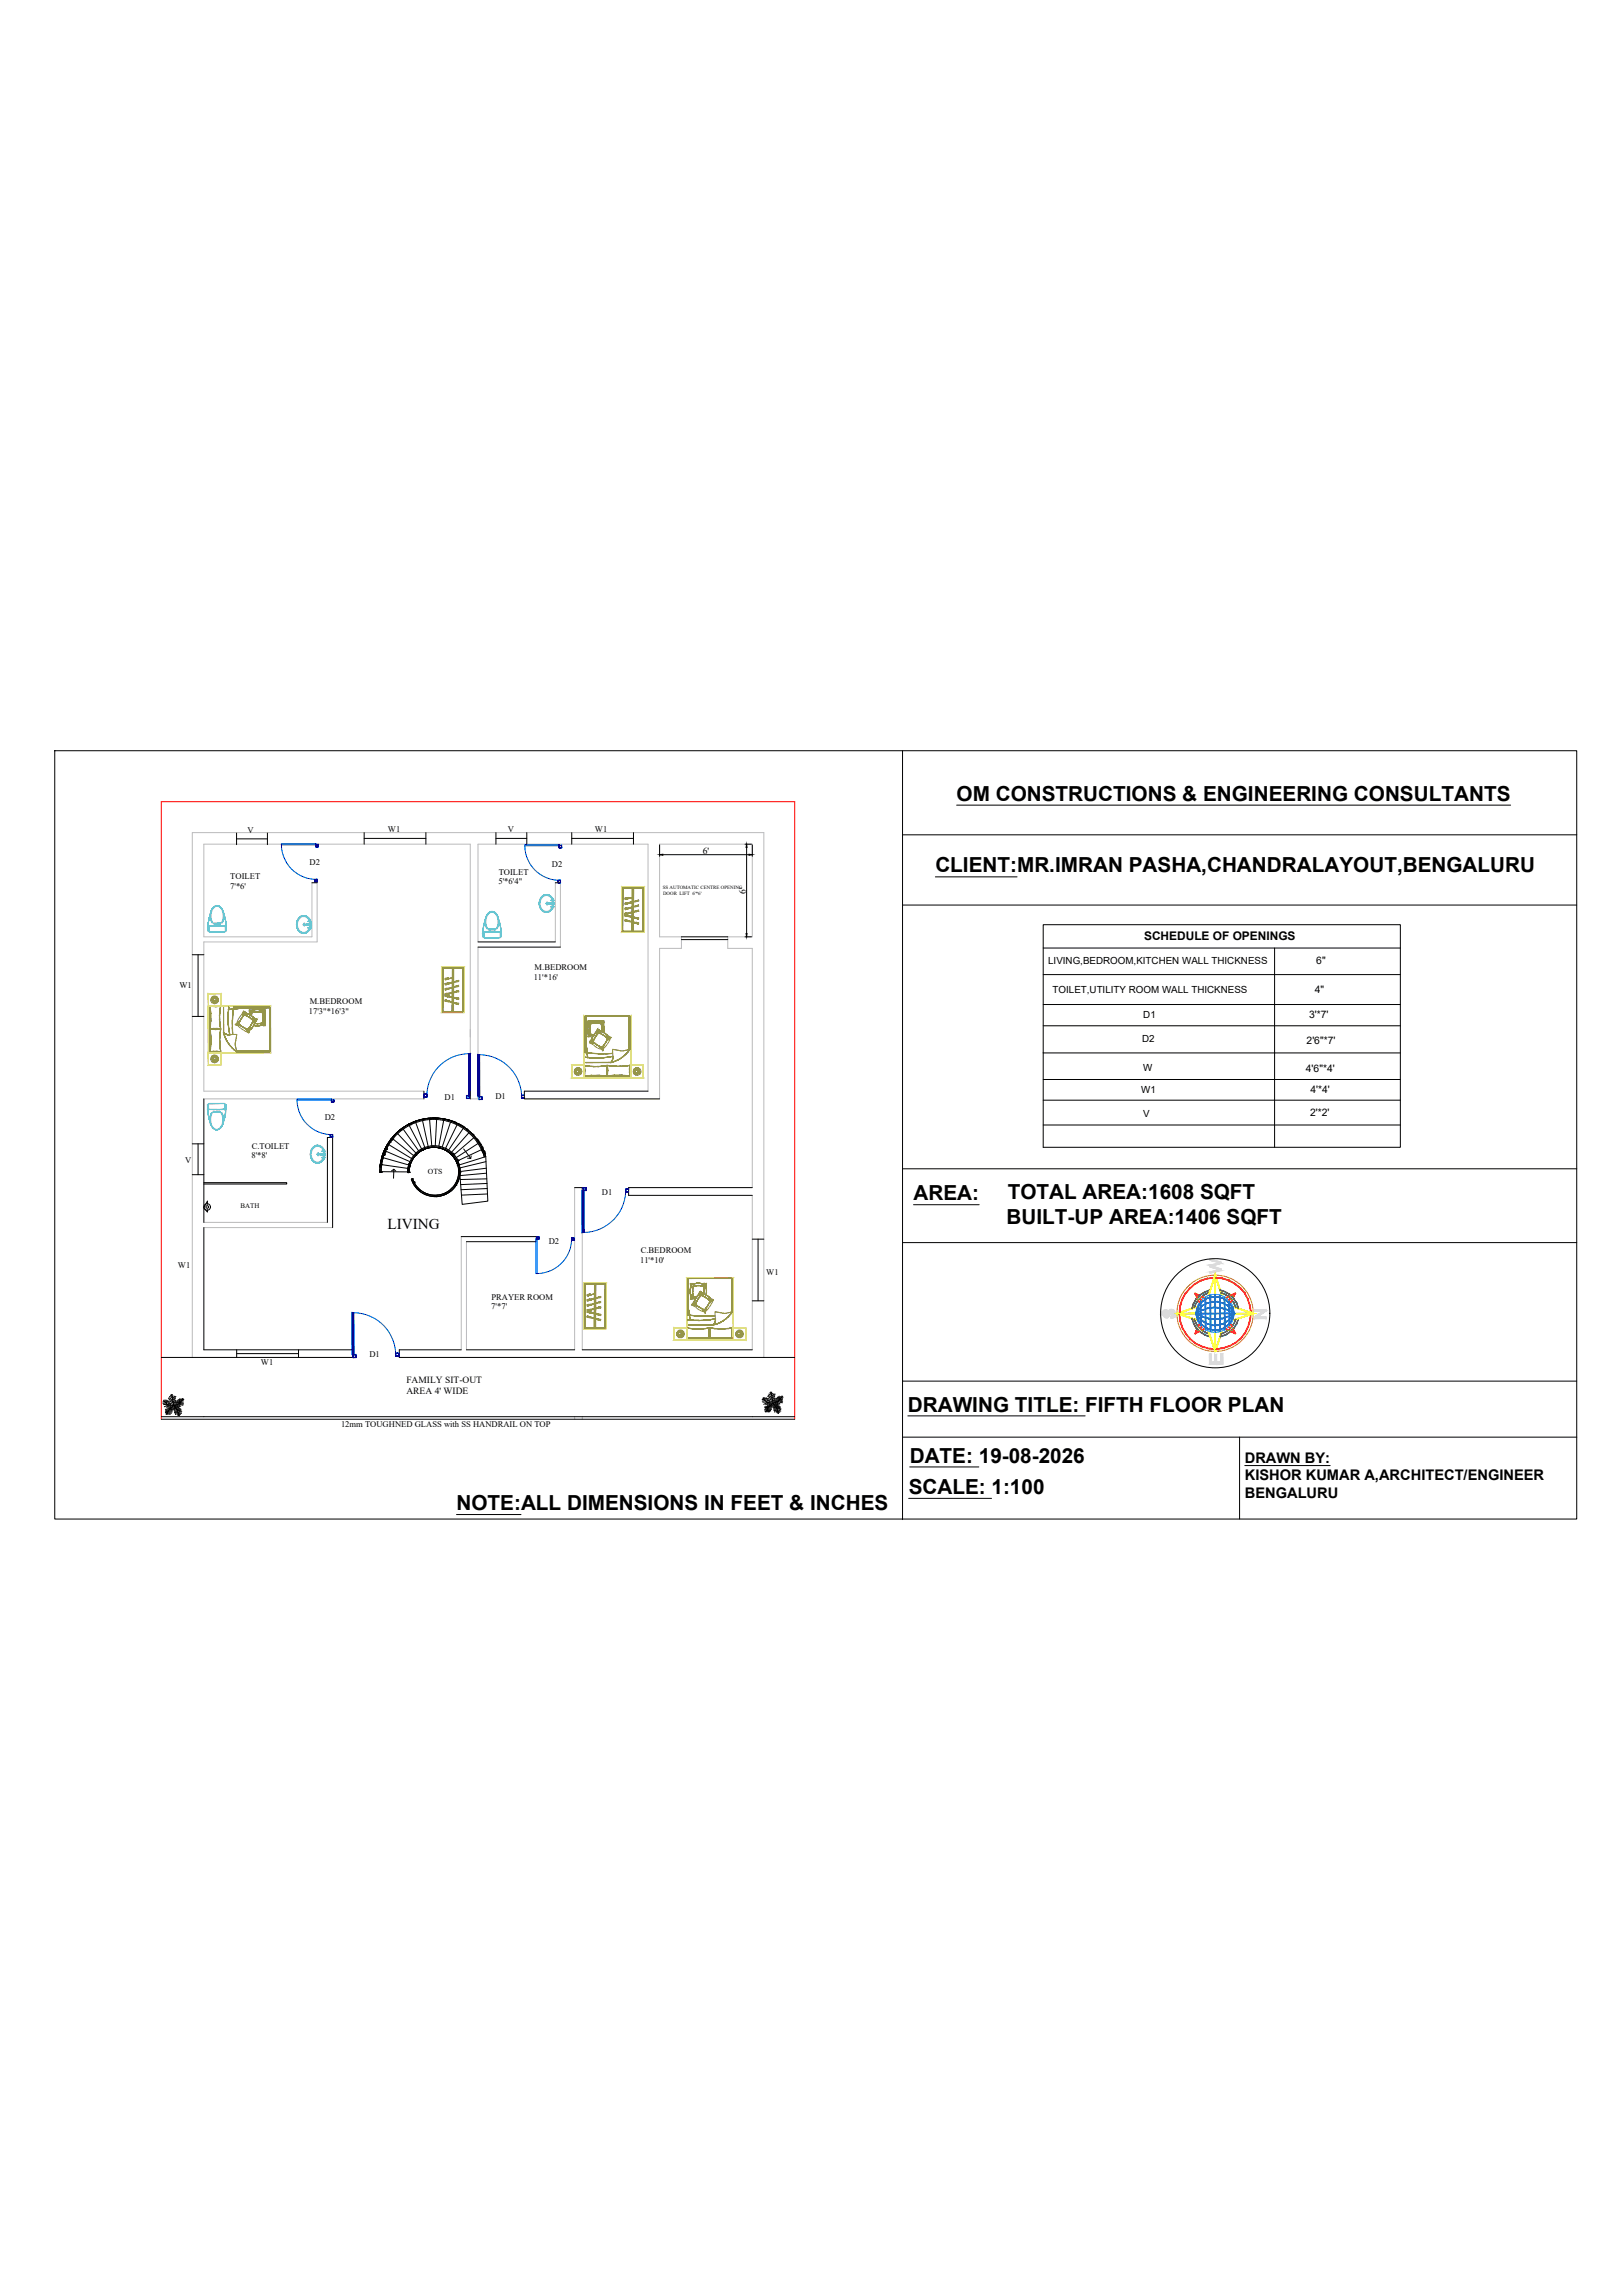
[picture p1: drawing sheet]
<svg xmlns="http://www.w3.org/2000/svg" width="594mm" height="841mm" viewBox="0 0 594 841" stroke-linecap="round" stroke-linejoin="round" font-family="sans-serif">
<defs><g id="words">
<g font-size="7.6">
<text x="350.4" y="293.4">OM CONSTRUCTIONS &amp; ENGINEERING CONSULTANTS</text>
<text x="342.6" y="319.7">CLIENT:MR.IMRAN PASHA,CHANDRALAYOUT,BENGALURU</text>
<text x="334.6" y="439.9">AREA:</text>
<text x="369.1" y="439.5">TOTAL AREA:1608 SQFT</text>
<text x="368.7" y="448.6">BUILT-UP AREA:1406 SQFT</text>
<text x="332.5" y="517.3">DRAWING TITLE: FIFTH FLOOR PLAN</text>
<text x="333.2" y="536">DATE: 19-08-2026</text>
<text x="332.8" y="547.5">SCALE: 1:100</text>
<text x="167.2" y="553.4">NOTE:ALL DIMENSIONS IN FEET &amp; INCHES</text>
</g>
<text font-size="5.5" x="141.9" y="450.3">LIVING</text>
<g font-size="5.4">
<text x="455.9" y="536">DRAWN BY:</text>
<text x="455.9" y="542.4">KISHOR KUMAR A,ARCHITECT/ENGINEER</text>
<text x="455.9" y="548.9">BENGALURU</text>
</g>
<text font-size="4.4" x="419" y="344.5">SCHEDULE OF OPENINGS</text>
<g font-size="3.8">
<text x="482.1" y="353.4">6&quot;</text>
<text x="481.5" y="363.7">4&quot;</text>
<text x="479.5" y="373.1">3'*7'</text>
<text x="478.6" y="382.4">2'6&quot;*7'</text>
<text x="478.3" y="392.8">4'6&quot;*4'</text>
<text x="480" y="400.7">4'*4'</text>
<text x="479.8" y="409.1">2'*2'</text>
</g>
<g font-size="3.6">
<text x="383.9" y="353.4">LIVING,BEDROOM,KITCHEN WALL THICKNESS</text>
<text x="385.5" y="363.9">TOILET,UTILITY ROOM WALL THICKNESS</text>
<text x="418.7" y="373">D1</text>
<text x="418.3" y="382">D2</text>
<text x="418.7" y="392.4">W</text>
<text x="418" y="400.6">W1</text>
<text x="418.7" y="409.2">V</text>
</g>
<g font-size="3.5">
<text x="257.4" y="312.9">6'</text>
<text x="273.1" y="327.5" transform="rotate(-90 273.1 327.5)">6'</text>
<text x="148.8" y="506.9">FAMILY SIT-OUT</text>
<text x="148.9" y="510.8">AREA 4' WIDE</text>
</g>
<g font-size="3.1">
<text x="90.7" y="305.2">V</text>
<text x="142.1" y="305">W1</text>
<text x="186" y="305">V</text>
<text x="217.9" y="305">W1</text>
<text x="113.4" y="317.1">D2</text>
<text x="202.2" y="317.7">D2</text>
<text x="84.4" y="322.1">TOILET</text>
<text x="182.7" y="320.6">TOILET</text>
<text x="84.3" y="325.6">7'*6'</text>
<text x="182.6" y="324.1">5'*6'4&quot;</text>
<text x="195.5" y="359.2">11'*16'</text>
<text x="195.8" y="355.6">M.BEDROOM</text>
<text x="65.7" y="362.1">W1</text>
<text x="113.1" y="371.6">17'3&quot;*16'3&quot;</text>
<text x="113.4" y="368.1">M.BEDROOM</text>
<text x="162.8" y="403">D1</text>
<text x="181.5" y="402.6">D1</text>
<text x="118.9" y="410.6">D2</text>
<text x="92.1" y="424.5">8'*8'</text>
<text x="92.2" y="420.9">C.TOILET</text>
<text x="67.8" y="426.2">V</text>
<text x="220.5" y="437.9">D1</text>
<text x="201" y="455.9">D2</text>
<text x="234.7" y="459.3">C.BEDROOM</text>
<text x="65.2" y="464.7">W1</text>
<text x="234.4" y="462.8">11'*10'</text>
<text x="280.7" y="467.3">W1</text>
<text x="179.9" y="479.8">7'*7'</text>
<text x="180" y="476.3">PRAYER ROOM</text>
<text x="135.3" y="497.4">D1</text>
<text x="95.6" y="500.4">W1</text>
<text x="124.9" y="522.8">12mm TOUGHNED GLASS with SS HANDRAIL ON TOP</text>
</g>
<text font-size="2.8" x="156.7" y="430.4">OTS</text>
<text font-size="2.6" x="88.1" y="442.5">BATH</text>
<g font-size="1.8">
<text x="242.8" y="325.8">SS AUTOMATIC CENTRE OPENING</text>
<text x="242.9" y="327.9">DOOR LIFT 6'*6'</text>
</g>
</g></defs>
<!-- layer: 0 -->
<path d="M59.1 520.1v-226.3h232v226.3" fill="none" stroke="#f00" stroke-width=".37"/>
<g fill="none" stroke="#bababa" stroke-width=".37">
<path d="M114.2 323.5v19.8h-39.5v-33.9h97.5v90.5M116.1 323.5v21.7h-41.4v54.7h80.6M203.4 323.5v21.7M205.3 323.5v23.6M175.1 345.2v-35.8h62.2v90.5M175.1 347.1v55.6h-2.9M74.7 402.7h80.6M241.6 402.7v-55.2h8v-4.2h-8v-33.9h33.9v33.9h-8.9v4.2h8.9v87.7M210.5 435.2v59.5M213.3 438.1v56.6M275.5 438.1v56.6M74.7 448h45.2"/>
<path d="M74.7 449.9h47.1M168.9 453.2v41.5M170.8 455v39.7M196.3 453.2v1.8M70.4 497.4v-192.3h209.4v192.3M210.5 519.2v.9M213.3 519.2v.9"/>
</g>
<g fill="none" stroke="#000" stroke-width=".37">
<path d="M20.1 275.1h557.4v281.6h-557.4zM330.6 275.1v281.8M350.4 295h202.9M86.6 305.3v4.2M86.6 307.4h11.3M97.9 305.3v4.2M133.4 307.2h22.6M133.4 305.1v4.3M156 305.1v4.3M181.6 305.1v4.3M181.6 307.2h11.3M192.9 305.1v4.3"/>
<path d="M209.4 307.2h22.6M209.4 305.1v4.3M232 305.1v4.3M241.6 309.7v4.1M242.8 313.2h31.5M272.9 309.4h2.3M273.5 310.5v31.6M275.5 309.7v4.1M330.6 305.9h246.9M114.2 323.5h1.9M203.4 323.5h1.9M330.6 331.7h246.9"/>
<path d="M342.6 321.3h29.9M382.1 338.9h130.8v81.5h-130.8zM70.4 349.9h4.3M72.5 349.9v22.6M175.1 345.2h28.3M175.1 347.1h30.2M249.6 343.3h17M249.6 344.3h17M272.9 343.3h2.3M382.1 347.4h130.8M382.1 357.2h130.8M466.8 347.4v48.2h46.1"/>
<path d="M70.4 372.5h4.3M382.1 368.1h130.8M382.1 375.9h130.8M155.3 399.9v2.8M172.2 399.9v2.8M237.3 399.9h-45.2v2.8h49.5M382.1 395.6h84.7v24.8M382.1 385.9h130.8M70.4 419.2h4.3M72.5 419.2v11.3M74.7 402.7v45.3M382.1 403.2h130.8"/>
<path d="M382.1 412.3h130.8M70.4 430.5h4.3M74.7 433.4h30.3v.5h-30.3M143.4 429.1l.9-.6-.2 3.3M144.3 428.5l.7 .7M169.8 421l2.6 3.5-1.2-.1M172.6 423.6l-.2 .9M177.9 423.8l.8 16.4-9.4 1.2-1.1-14.5M178 425.7l-9.7 2.3M178.1 428.1l-9.7 1.2M178.2 429.9l-9.7 .9M178.3 432l-9.7 .3"/>
<path d="M178.4 433.7l-9.7 .4M178.5 435.6l-9.6 .4M178.5 437.5l-9.5 .5M210.5 435.2h2.8v2.9M275.5 435.2h-45.3v2.9h45.3M330.6 428.3h246.9M74.7 449.9v44.8h54.6v2.7h-70.2M76 441.4v-1.2l-1.3 2.3 1.3 1.7v-.9M119.9 448v-31.2h1.9v33.1M168.9 453.2h27.4M170.8 455h25.5M275.5 454.1h4.3"/>
<path d="M277.7 454.1v22.6M330.6 455.4h246.9M334.6 441.5h24M275.5 476.7h4.3M86.7 494.7v2.7M86.7 496h22.6M109.3 494.7v2.7M168.9 494.7h-22.7v2.7h144.9M170.8 494.7h39.7M213.3 494.7h62.2M59.1 519.2h232M59.8 513.3l1.6 1.5 2.3 .3"/>
<path d="M60.1 513v.6M60.2 513.7l-.6 .1M60.5 513l.1 1M60.7 517h1M60.7 514.1l-1 .2M60.9 513.2l.2 1.3M61.1 513.1l.8 1.7M61.2 518l-.5 .1M61.2 514.6l-1.3 .1M61.3 517.8v.5M61.4 517.6h-.8M61.4 513.3l1.2 1.6"/>
<path d="M61.5 516h1.1M61.5 517.3l.1 1M61.6 514.8l-1.4 .7M61.6 517.2l-1 .1M61.7 512.5l1.7 1.2M61.8 516.8l.2 1.6M61.9 516.7h-1.3M61.9 512.2l1.4 .9M61.9 513.4l1.5 .7M62.1 514.9l-1.2 .8M62.1 511.7l1 .5M62.1 516.4l.2 1.9"/>
<path d="M62.1 514.1l1.5 .7M62.4 516.2l-1.8 .3M62.4 516.2l.3 1.8M62.4 511.3l.6 .4M62.5 514.9l-1 .9M62.7 515.9l.3 1.6M62.7 511.1l.2 .1M62.9 511l.8 4.1M63 515.7l.2 1.1M63.2 515l-1.1 .7M63.2 515.5l-1 .3M63.2 511.1l-.2 .3"/>
<path d="M63.3 515.4l.1 .8M63.4 511.5l-.3 .5M63.7 515.1l-1.7 1.4-1.1 1.9M63.7 515.1l1.2 1.6 .7 2.2M63.8 515.3l1.6 .5M63.8 515.3l-.3 1.2M64 511.6l-.8 .9M64 515.6l-.2 1.4M64.1 515l1.4 .7M64.2 515.7l1.8 .5M64.2 512.3l-.8 1.6M64.3 513.2l-.7 1.4"/>
<path d="M64.3 515.9l-.4 1.8M64.4 511.7l-1.1 1.4M64.5 514.8l1.4 .7M64.5 513.3l-.6 1.7M64.5 516.2l1.8 .3M64.7 516.3l-.6 1.7M64.8 516.5l1.4 .2M64.9 513.2l-.5 1.6M65 514.7l1.2 .7M65 516.9l1.4 .6M65.1 517.3l-.3 1M65.2 517.5l1.2 .5"/>
<path d="M65.3 517.8l.8 .5M65.3 517.8l-.2 .8M65.3 512.9l-.5 1.8M65.4 514.5l1.6 .5M65.4 518.2l.5 .3M65.4 518.4l-.1 .4M65.6 518.7l.1 .1M65.6 514.5l-1.9 .6M65.6 512.8l-.4 1.8M65.8 514.2l1.3 .4M65.9 512.5l-.3 2 1.5-2M65.9 512.9l.1 1 1.2 .4"/>
<path d="M66.2 512.7l.1 .8M66.2 513.7l.9 .1M66.4 512.6l.3 .4M66.6 517.2l-1.6-.5-.8 1.7M66.6 513.2l.6 .1M66.8 512.5l.1 .2M67.3 512.9h-.5M279.4 512.4l1.5 1.5 2.3 .3M279.6 512.1v.6M279.7 512.8l-.6 .1M280 512.2l.1 .9M280.1 515.6l1.8-.3 .4 1.8"/>
<path d="M280.2 513.2l-1 .2M280.3 516.1h.9M280.4 512.3l.3 1.4M280.6 512.2l.8 1.8M280.7 517.1l-.5 .2M280.7 513.8h-1.3M280.8 516.9l.1 .5M281 516.7l-.9 .1M281 512.4l1.1 1.7M281 515.1h1.1M281.1 516.5l.1 .9M281.1 514l-1.4 .6"/>
<path d="M281.1 516.3l-1 .2M281.2 511.7l1.7 1.1M281.4 515.9l.1 1.6M281.4 515.8h-1.3M281.4 512.5l1.5 .7M281.6 510.9l1 .5M281.6 514l-1.2 .8M281.7 515.6l.2 1.8M281.7 513.2l1.4 .7M281.9 510.4l.6 .4M282 514.1l-1 .8M282.2 515.1l.3 1.5"/>
<path d="M282.2 510.2l.2 .2M282.4 510.1l.8 4.1M282.5 514.8l.2 1.1M282.7 514.1l-1.1 .7M282.7 514.6l-1 .3M282.7 510.2l-.2 .3M282.8 514.5l.1 .8M283 510.7l-.4 .4M283.2 514.2l-1.7 1.4-1.1 1.9M283.2 514.2l1.3 1.7M283.5 510.7l-.8 .9M283.5 514.7l-.2 1.4"/>
<path d="M283.6 514.1l1.5 .7M283.7 514.9l1.8 .4M283.8 511.5l-.9 1.5M283.8 512.3l-.7 1.4M283.8 515.1l-.4 1.7M283.9 510.9l-1.1 1.3-1.4-.9M284 514l1.4 .6M284 512.5l-.6 1.6M284 515.3l1.8 .3M284.2 515.4l-.6 1.7M284.3 515.6l1.5 .3M284.4 512.3l-.5 1.7"/>
<path d="M284.5 513.8l1.2 .7M284.5 515.9l.6 2.1M284.5 515.9l-.8 1.6M284.5 515.9l1.6 .4M284.6 516l1.3 .6M284.6 516.4l-.3 1.1M284.7 516.6l1.3 .5M284.8 512l-.5 1.8M284.9 514.9l-1.6-.5-.2 1.3M284.9 513.7l1.6 .4M284.9 517.3l.5 .3M284.9 517.5l-.1 .4"/>
<path d="M285.1 517.8l.1 .1M285.1 513.6l-1.9 .6M285.1 511.9l-.3 1.8M285.3 513.3l1.3 .5M285.4 511.6l-.3 2 1.5-2M285.4 512l.1 1M285.6 513l1.1 .4M285.7 517.5l-.9-.5-.2 .7M285.7 511.8l.2 .8M285.8 512.8l.8 .1M285.9 511.8l.3 .4M286.1 512.3l.6 .1"/>
<path d="M286.3 511.6l.1 .2M286.8 512h-.5M330.6 506.1h246.9M332.5 518.9h65M59.1 520.1h232M330.6 526.7h246.9M333.2 537.6h25.3M454 526.7v30M455.9 537.1h31.3M167.2 555h23.6M332.8 549.1h30.4"/>
<circle cx="75.9" cy="442.3" r="1.21"/>
<circle cx="75.9" cy="442.3" r=".49"/>
<circle cx="445.1" cy="481.3" r="20"/>
</g>
<path d="M241.6 313.2l1.2-.2v.4zM273.5 309.4l.1 1.1h-.4zM274.3 313l1.2 .2-1.2 .2zM273.2 342.1h.4l-.1 1.2z" fill="#000" stroke="#000" stroke-width=".37"/>
<!-- layer: Z_entity -->
<g fill="#dddd6e" stroke="#dddd6e" stroke-width=".37">
<path d="M76.3 368.7l.1 17zM76.3 368.7v17.1zM76.4 385.7h22.6zM76.3 385.8h22.8zM99 368.8l.1 17zM99 368.8l.1 17zM76.3 368.8l22.8-.1zM76.3 368.7h22.8z"/>
<path d="M80.8 385.8l.1 4.5zM80.8 385.8l.1 4.5zM76.4 385.8l4.5-.1zM76.3 385.7h4.6zM76.3 385.7l.1 4.6zM76.3 385.7v4.6zM76.4 390.3h4.5zM76.3 390.3h4.6z"/>
<path d="M80.8 364.2l.1 4.5zM80.8 364.2l.1 4.5zM76.4 364.2l4.5-.1zM76.3 364.1h4.6zM76.3 364.1l.1 4.6zM76.3 364.1v4.7zM76.4 368.7h4.5zM76.3 368.8l4.6-.1z"/>
<path d="M214 394.9h17zM214 395h17.1zM231 372.2l.1 22.8zM231 372.2l.1 22.8zM214 372.2l17.1-.1zM213.9 372.1h17.2zM213.9 372.1l.1 22.9zM213.9 372.1l.1 22.9z"/>
<path d="M231.1 390.4l4.5-.1zM231 390.3h4.6zM231 390.3l.1 4.6zM231 390.3v4.7zM231 395l4.6-.1zM231 395h4.7zM235.6 390.4l.1 4.6zM235.6 390.4l.1 4.6z"/>
<path d="M209.5 390.4l4.5-.1zM209.4 390.3h4.6zM209.4 390.3l.1 4.6zM209.4 390.3v4.7zM209.4 395l4.5-.1zM209.4 395h4.6zM213.9 390.4l.1 4.6zM213.9 390.4l.1 4.6z"/>
<path d="M170 354.5l-.1 16.6zM170 354.5v16.6zM161.9 354.5l8.2-.1zM161.8 354.4h8.3zM161.8 354.4v16.6zM161.8 354.4l-.1 16.7zM161.7 371.1l8.2-.1zM161.7 371.1l8.2-.1z"/>
<path d="M235.9 325.1l-.1 16.6zM235.9 325.1v16.6zM227.8 325h8.2zM227.7 324.9l8.3 .1zM227.7 324.9v16.7zM227.7 324.9l-.1 16.8zM227.7 341.6h8.1zM227.6 341.7l8.2-.1z"/>
<path d="M251.5 491.1h17zM251.5 491.1h17.1zM268.5 468.4l.1 22.7zM268.5 468.4l.1 22.7zM251.6 468.4l17-.1zM251.5 468.3h17.1zM251.5 468.3l.1 22.8zM251.5 468.3l.1 22.8z"/>
<path d="M268.6 486.6l4.5-.1zM268.5 486.5h4.6zM268.5 486.5l.1 4.6zM268.5 486.5v4.6zM268.5 491.1h4.6zM268.5 491.1h4.7zM273.1 486.6l.1 4.5zM273.1 486.6l.1 4.5z"/>
<path d="M247 486.6l4.5-.1zM246.9 486.5h4.6zM246.9 486.5l.1 4.6zM246.9 486.5v4.6zM246.9 491.1h4.6zM246.9 491.1h4.7zM251.5 486.6l.1 4.5zM251.5 486.6l.1 4.5z"/>
<path d="M222 470.4l-.1 16.5zM222 470.4v16.5zM213.9 470.3h8.2zM213.9 470.2l8.2 .1zM213.9 470.2v16.6zM213.9 470.2l-.2 16.7zM213.9 486.8l8 .1zM213.7 486.9h8.2z"/>
</g>
<g fill="#959549" stroke="#959549" stroke-width=".37">
<path d="M76.9 368.7v17.1zM76.9 368.7v17.1z"/>
<path d="M77 385.3h1.3zM77 385.4l1.3-.1zM78.3 385.3h1.3zM78.3 385.3h1.3zM79.6 385.3h1.2zM79.6 385.3l1.2 .1z"/>
<path d="M77 377.2l.2 2.7zM77 377.2l.2 2.7zM77.2 379.9v2.7zM77.2 379.9v2.7zM77.2 382.6l-.1 2.8zM77.2 382.6l-.2 2.8z"/>
<path d="M78.9 377.3l1.9-.2zM78.9 377.2l1.9-.1zM77 377.2l1.9 .1zM77 377.1l1.9 .1z"/>
<path d="M80.5 383.7l.4 1.7zM80.5 383.7l.4 1.7zM80.4 382.1l.2 1.6zM80.4 382.1l.2 1.6zM80.4 380.4l.1 1.7zM80.4 380.4l.1 1.7zM80.5 378.8l-.1 1.6zM80.5 378.8v1.6zM80.8 377.1l-.3 1.7zM80.8 377.1l-.2 1.7z"/>
<path d="M85.7 384.7l1 .8zM85.7 384.7l1.1 .7zM84.8 383.9l1 .8zM84.9 383.8l.9 .9zM84 382.9l.8 1zM84.1 382.8l.8 1zM83.3 381.9l.7 1zM83.3 381.8l.8 1zM82.7 380.8l.6 1.1zM82.7 380.8l.6 1zM82.2 379.6l.5 1.2zM82.2 379.6l.5 1.2zM81.9 378.4l.4 1.2zM81.9 378.4l.4 1.2z"/>
<path d="M82.5 378.9l.6 .3zM82.5 378.9l.6 .2zM81.9 378.4l.6 .4zM81.9 378.4l.6 .4z"/>
<path d="M83.6 379.3l.5-.1zM83.6 379.2h.5zM83.1 379.2l.5 .1zM83.1 379.1l.5 .1z"/>
<path d="M83.8 377.2l.4 2.1zM83.8 377.2l.4 2.1zM83.6 375.1l.2 2.1zM83.6 375.1l.2 2.1zM83.5 373.1l.1 2zM83.5 373.1l.1 2zM83.6 371l-.1 2.1zM83.6 371v2.1zM83.8 369l-.2 2zM83.8 369l-.2 2z"/>
<path d="M85.1 376.5l.1 2.6zM85.1 376.5l.1 2.6zM85.1 374l.1 2.5zM85.1 374l.1 2.5zM85.2 371.4l-.1 2.6zM85.2 371.4v2.6zM85.5 368.9l-.3 2.5zM85.5 368.9l-.2 2.5z"/>
<path d="M89.8 376.9l.9 .3zM89.9 376.8l.8 .4zM89 376.5l.9 .3zM89 376.4l.9 .4zM88.1 375.9l.9 .6zM88.2 375.8l.8 .6zM87.4 375.2l.8 .6zM87.4 375.1l.8 .7z"/>
<path d="M92.7 374l-.3 .9zM92.7 374l-.3 .9zM92.4 374.8l-.5 .9zM92.4 374.8l-.5 .9zM91.9 375.7l-.5 .8zM91.9 375.7l-.6 .8zM91.3 376.5l-.6 .8zM91.3 376.5l-.6 .8z"/>
<path d="M89.5 371.9l.9 .4zM89.5 372l.9 .3zM90.4 372.3l.9 .4zM90.4 372.3l.9 .4zM91.3 372.7l.8 .6zM91.2 372.8l.9 .5zM92.1 373.3l.7 .7zM92 373.4l.8 .6z"/>
<path d="M87.8 374.3l-.4 .9zM87.8 374.3l-.4 .9zM88.3 373.5l-.5 .8zM88.3 373.5l-.4 .8zM88.8 372.6l-.5 .9zM88.8 372.6l-.5 .9zM89.4 371.9l-.6 .8zM89.4 371.9l-.6 .8z"/>
<path d="M81.9 369.2v9.2zM81.9 369.2v9.2z"/>
<path d="M91.1 377.6l-.1 .9zM91.1 377.6v.9zM91.4 376.8l-.2 .8zM91.4 376.8l-.2 .8z"/>
<path d="M90 377.1l.6 .6zM90 377.2l.5 .6zM90.6 377.7l.5 .7zM90.5 377.8l.6 .6z"/>
<path d="M89.2 370.6l-.1 .9zM89.2 370.6l-.1 .9zM89.1 371.5l-.2 .8zM89.1 371.5l-.2 .8z"/>
<path d="M89.6 371.4l.7 .6zM89.6 371.4l.7 .6zM89.2 370.7l.5 .7zM89.2 370.7l.5 .7z"/>
<path d="M86.2 375.4l.9 .1zM86.2 375.5l.9 .1zM87.1 375.5l.8 .3zM87.1 375.6l.8 .2z"/>
<path d="M87.5 374.4l-.6 .6zM86.9 375l.6-.6zM86.2 375.5l.7-.5zM86.2 375.4l.7-.4z"/>
<path d="M77 377l1.3-.1zM77 377l1.3-.1zM78.3 376.9h1.2zM78.3 377l1.2-.1zM79.5 376.9l1.3 .1zM79.5 377h1.3z"/>
<path d="M76.9 368.8l.3 2.7zM76.9 368.8l.3 2.7zM77.1 371.5l.1 2.8zM77.1 371.5l.1 2.8zM77.1 374.3l-.1 2.7zM77.1 374.3l-.2 2.7z"/>
<path d="M78.9 368.9l1.9-.1zM78.9 368.8h1.9zM77 368.8l1.9 .1zM77 368.8h1.9z"/>
<path d="M80.5 375.4l.3 1.6zM80.5 375.4l.3 1.6zM80.4 373.7l.2 1.7zM80.4 373.7l.2 1.7zM80.4 372.1l.1 1.6zM80.4 372.1l.1 1.6zM80.5 370.4l-.1 1.7zM80.5 370.4v1.7zM80.8 368.8l-.2 1.6zM80.8 368.8l-.2 1.6z"/>
<path d="M95.2 375.1l.9-.2zM95.2 375.1l.9-.3zM94.2 375.2l1-.1zM94.2 375.1h1zM93.2 375.1l1 .1zM93.2 375.1h1z"/>
<path d="M96.1 371l.2 1zM96.1 371.1l.2 1zM96.3 372.1l.1 .9zM96.3 372.1l.1 .9zM96.3 373v.9zM96.3 373v.9zM96.3 373.9l-.2 1zM96.3 373.9l-.2 1z"/>
<path d="M92.2 371l1-.1zM92.2 371.1l1-.2zM93.2 370.9l1-.1zM93.2 370.9l1-.1zM94.2 370.8l1 .1zM94.2 370.9h1zM95.2 370.9l.9 .1zM95.2 370.9l.9 .1z"/>
<path d="M92.2 371.1l-.1 1.2zM92.2 371.1l-.1 1.2z"/>
<path d="M93.2 373.6l.9 .1zM93.2 373.5l.9 .1zM92.4 373.4l.8 .2zM92.4 373.3l.8 .2z"/>
<path d="M92.7 374.7l.6-.6zM93.3 374.1l-.5 .7zM93.3 374.1l.8-.5zM93.4 374.1l.7-.4z"/>
<path d="M96.3 370.5l.7-.4zM96.3 370.4l.7-.3zM95.5 370.7l.8-.2zM95.4 370.7l.9-.3z"/>
<path d="M96.6 370.9l-.2 .8zM96.6 370.9l-.1 .8zM97 370.1l-.3 .8zM97 370.1l-.3 .8z"/>
<path d="M96.6 375l.4 .8zM96.6 375l.5 .8zM96.4 374.2l.2 .8zM96.4 374.2l.3 .8z"/>
<path d="M95.5 375.2l.8 .2zM95.4 375.3l.9 .2zM96.3 375.4l.8 .4zM96.3 375.5l.8 .3z"/>
<path d="M91.3 370.1l.5 .8zM91.3 370.1l.5 .8zM91.7 370.9l.3 .8zM91.7 370.9l.3 .8z"/>
<path d="M92.1 370.5l.8 .2zM92.1 370.4l.8 .3zM91.3 370.1l.8 .3zM91.3 370.1l.8 .3z"/>
<path d="M97 370.1l.1 .5zM97 370.1l.1 .5zM97.1 370.6l-.1 .4zM97.1 370.6l-.1 .4zM97 371l.1 .6zM97 371l.1 .6zM97 371.6l.2 .9zM97 371.6l.1 .9zM97.1 372.5l.1 .9zM97.1 372.5l.1 .9zM97.1 373.4v.9zM97.1 373.4l-.1 .9zM97 374.3v.6zM97 374.3v.6zM97 374.9l.1 .4zM97 374.9l.1 .4zM97.1 375.3v.5zM97.1 375.3v.5zM96.6 375.9l.5-.1zM96.6 375.8h.4zM96.1 375.8l.5 .1zM96.1 375.7l.5 .1zM95.5 375.8l.6-.1zM95.5 375.8l.6-.1zM94.7 375.9l.8-.1zM94.7 375.9l.8-.1zM93.8 375.9h.9zM93.8 375.9h.9zM92.9 375.8l.9 .1zM92.9 375.8l.9 .1z"/>
<path d="M86.8 385.5l11.9-.1zM86.8 385.4h11.9z"/>
<path d="M86.8 385.2l11.9-.1zM86.8 385.1h11.9z"/>
<path d="M98.9 369.2l.1 16zM98.9 369.2l.1 16z"/>
<path d="M77.3 387.7l1.1-.3zM77.3 387.6l1-.3z"/>
<path d="M78.1 387.8l-.3 1.4zM78.1 387.8l-.3 1.4z"/>
<path d="M77.3 388.4l1-.8zM77.2 388.3l1-.8z"/>
<path d="M78.2 388.1l.4 1.4zM78.2 388.1l.4 1.4z"/>
<path d="M77.6 387.1l.9 .3zM77.6 387l.9 .3z"/>
<path d="M78.5 386.7l.3 .6zM78.5 386.7l.4 .6z"/>
<path d="M78 386.8l.7 .5zM78 386.8l.7 .5z"/>
<path d="M79.1 388.1l.8-.5zM79.1 388.2l.9-.5z"/>
<path d="M79 386.7l.1 .8zM79 386.7l.1 .8z"/>
<path d="M79.5 387l-.2 .9zM79.5 387l-.2 .9z"/>
<path d="M78.5 388.2l1 .9zM78.4 388.3l1.1 .8z"/>
<path d="M78.9 388.3l1.1 .1zM78.8 388.4l1.2 .1z"/>
<path d="M77.3 366l1.1-.2zM77.3 366l1-.3z"/>
<path d="M78.1 366.3l-.3 1.2zM78.1 366.3l-.4 1.2z"/>
<path d="M77.3 366.8l1-.8zM77.2 366.7l1-.7z"/>
<path d="M78.2 366.5l.4 1.3zM78.2 366.5l.3 1.3z"/>
<path d="M77.6 365.5l.9 .2zM77.6 365.4l.9 .3z"/>
<path d="M78.5 365.1l.3 .6zM78.6 365l.3 .7z"/>
<path d="M78 365.2l.7 .4zM78.1 365.1l.6 .5z"/>
<path d="M79.1 366.5l.8-.5zM79.1 366.6l.8-.6z"/>
<path d="M79 365.1l.1 .8zM79 365.1l.1 .8z"/>
<path d="M79.5 365.4l-.2 .9zM79.5 365.4l-.2 .9z"/>
<path d="M78.4 366.7l1.1 .8zM78.4 366.7l1.1 .8z"/>
<path d="M78.9 366.6l1.1 .2zM78.8 366.7l1.2 .2z"/>
<path d="M85.6 369h13.1zM85.6 369h13.1z"/>
<path d="M85.5 369.3h13.2zM85.5 369.3h13.2z"/>
<path d="M83.6 369.9l1.9-.2zM83.6 370l1.9-.3zM85.5 369.7l1.8-.1zM85.5 369.8l1.8-.2z"/>
<path d="M92.8 372.8l.5 .4zM92.8 372.9l.5 .3zM93.3 373.2l.4 .2zM93.2 373.2l.5 .2zM93.7 373.4l.4 .2zM93.7 373.4l.4 .2z"/>
<path d="M90 371.2l.5 .2zM89.9 371.2l.6 .2zM90.5 371.4l.8 .4zM90.5 371.5l.8 .3zM91.3 371.8l.8 .5zM91.3 371.8l.8 .5zM92.1 372.3l.7 .5zM92.1 372.3l.7 .6z"/>
<path d="M89.2 370.6l.4 .2zM89.2 370.7l.4 .2zM89.6 370.8l.4 .4zM89.6 370.9l.4 .3z"/>
<path d="M89.2 370.6l.4 .2zM89.2 370.7l.4 .2zM89.6 370.8l.4 .4zM89.6 370.9l.4 .3zM90 371.2l.5 .2zM89.9 371.2l.6 .2zM90.5 371.4l.8 .4zM90.5 371.5l.8 .3zM91.3 371.8l.8 .5zM91.3 371.8l.8 .5zM92.1 372.3l.7 .6zM92.1 372.3l.7 .6zM92.8 372.9l.5 .3zM92.8 372.9l.5 .3zM93.3 373.2l.4 .2zM93.2 373.2l.5 .2zM93.7 373.4l.4 .2zM93.7 373.4l.4 .2zM94.1 373.6l-.2 .5zM94.1 373.7l-.2 .4zM93.8 374l-.3 .4zM93.8 374l-.3 .4zM93.5 374.4l-.2 .5zM93.5 374.4l-.3 .5zM93.2 374.9l-.3 .9zM93.2 374.9l-.3 .9zM92.9 375.7l-.5 .8zM92.9 375.7l-.5 .8zM92.4 376.5l-.6 .8zM92.4 376.5l-.6 .8z"/>
<path d="M96.1 370.1l.5-.1zM96.2 370.1l.4-.1zM96.6 370l.5 .1zM96.6 370.1h.5z"/>
<path d="M95.5 370.1h.6zM95.5 370.1h.6z"/>
<path d="M92.8 370.1l1-.2zM92.9 370.1l.9-.2zM93.8 369.9h.8zM93.8 370l.8-.1zM94.6 369.9l.9 .2zM94.6 370l.9 .1z"/>
<path d="M92.2 370.1h.7zM92.2 370.1h.6z"/>
<path d="M214 394.3h17zM214 394.4l17-.1z"/>
<path d="M230.5 392.9l.2 1.3zM230.5 392.9l.2 1.3zM230.5 391.7l.1 1.2zM230.5 391.7l.1 1.2zM230.7 390.4l-.1 1.3zM230.7 390.4l-.1 1.3z"/>
<path d="M222.4 394.2l2.8-.2zM222.4 394.3l2.8-.2zM225.2 394h2.8zM225.2 394.1l2.8-.1zM228 394l2.7 .2zM228 394.1l2.7 .2z"/>
<path d="M222.4 390.4l.2 1.9zM222.4 390.4l.2 1.9zM222.5 392.3v1.9zM222.5 392.3l-.1 1.9z"/>
<path d="M229.1 390.7l1.6-.3zM229.1 390.6l1.6-.2zM227.4 390.8l1.7-.2zM227.4 390.7l1.7-.1zM225.7 390.8l1.7-.1zM225.7 390.7h1.7zM224.1 390.7l1.6 .1zM224.1 390.6l1.6 .1zM222.4 390.5l1.7 .2zM222.4 390.4l1.7 .2z"/>
<path d="M230.7 384.5l-.7 1zM230.7 384.5l-.8 1zM229.9 385.5l-.8 .9zM229.9 385.5l-.8 .9zM229.1 386.4l-.9 .9zM228.2 387.2l.9-.8zM227.2 388l1-.7zM227.1 387.9l1.1-.7zM226.1 388.6l1.1-.6zM226 388.5l1.1-.6zM224.9 389.1l1.2-.5zM224.9 389l1.1-.5zM223.7 389.4l1.2-.3zM223.7 389.3l1.2-.3z"/>
<path d="M224.4 388.1l-.2 .7zM224.4 388.1l-.3 .7zM224.1 388.8l-.4 .6zM224.1 388.8l-.4 .6z"/>
<path d="M224.5 387.1l.1 .5zM224.5 387.1l.1 .5zM224.5 387.6l-.1 .5zM224.5 387.6l-.1 .5z"/>
<path d="M222.5 387.5l2-.4zM222.5 387.4l2-.3zM220.5 387.7l2-.3zM220.5 387.6l2-.2zM218.4 387.8l2.1-.2zM218.4 387.7l2.1-.1zM216.3 387.7l2.1 .1zM216.3 387.6l2.1 .1zM214.3 387.5l2 .2zM214.3 387.4l2 .2z"/>
<path d="M221.9 386.2l2.5-.2zM221.9 386.1l2.5-.1zM219.3 386.2l2.6-.1zM219.3 386.1h2.6zM216.7 386l2.6 .2zM216.7 385.9l2.6 .2zM214.2 385.7l2.5 .3zM214.2 385.6l2.5 .3z"/>
<path d="M222.5 380.5l-.3 1zM222.5 380.5l-.3 1zM222.2 381.4l-.5 .9zM222.2 381.4l-.5 .9zM221.7 382.3l-.6 .8zM221.7 382.3l-.6 .8zM221.1 383.1l-.6 .8zM221.1 383.1l-.6 .8z"/>
<path d="M219.3 378.4l.9 .4zM219.2 378.5l1 .4zM220.2 378.8l.9 .5zM220.2 378.9l.9 .4zM221.1 379.3l.7 .5zM221 379.4l.8 .5zM221.8 379.8l.7 .7zM221.8 379.9l.7 .6z"/>
<path d="M217.5 380.9l-.3 .9zM217.5 380.9l-.3 .9zM218 380l-.4 .9zM218 380l-.4 .9zM218.6 379.2l-.6 .8zM218.6 379.2l-.5 .9zM219.2 378.4l-.6 .9zM219.2 378.4l-.6 .9z"/>
<path d="M219.6 383.5l.9 .3zM219.6 383.4l.9 .4zM218.7 383l.9 .4zM218.8 382.9l.8 .5zM218 382.5l.7 .5zM218 382.4l.8 .5zM217.2 381.8l.8 .7zM217.2 381.8l.8 .6z"/>
<path d="M214.5 389.4l9.2-.1zM214.5 389.3h9.2z"/>
<path d="M222.9 380.1l.9 .1zM222.9 380.1l.9 .1zM222.1 379.9l.8 .2zM222.2 379.8l.7 .3z"/>
<path d="M222.4 381.2l.6-.6zM223 380.6l-.5 .7zM223 380.6l.8-.4zM223.1 380.7l.7-.5z"/>
<path d="M215.9 382l.9 .1zM215.9 382.1h.9zM216.8 382.1l.8 .2zM216.8 382.2l.8 .2z"/>
<path d="M217.3 381l-.6 .6zM216.6 381.5l.7-.5zM215.9 382.1l.8-.5zM215.9 382l.7-.5z"/>
<path d="M220.8 384.2l-.1 .8zM220.8 384.2v.8zM221.1 383.4l-.2 .8zM221.1 383.4l-.2 .8z"/>
<path d="M219.7 383.7l.6 .6zM219.7 383.7l.6 .6zM220.3 384.3l.5 .7zM220.3 384.3l.5 .7z"/>
<path d="M222.2 393l.1 1.3zM222.2 393l.2 1.2zM222.2 391.7v1.3zM222.2 391.7v1.3zM222.3 390.5l-.1 1.2zM222.3 390.5l-.1 1.2z"/>
<path d="M214.1 394.2l2.7-.1zM214.1 394.3l2.7-.2zM216.8 394.1h2.8zM216.8 394.2l2.8-.1zM219.6 394.1l2.7 .1zM219.6 394.2l2.7 .1z"/>
<path d="M214 390.5l.2 1.9zM214 390.5l.2 1.9zM214.2 392.4l-.1 1.9zM214.2 392.4l-.1 1.9z"/>
<path d="M220.7 390.8l1.6-.4zM220.7 390.7l1.6-.3zM219 390.9l1.7-.2zM219 390.8l1.7-.1zM217.4 390.9l1.6-.1zM217.4 390.8h1.6zM215.7 390.8l1.7 .1zM215.7 390.7l1.7 .1zM214.1 390.5l1.6 .3zM214.1 390.4l1.6 .3z"/>
<path d="M220.2 375.1l.2 1zM220.2 375.1l.2 1zM220.3 376.1l.2 1zM220.3 376.1l.2 1zM220.4 377.1v1zM220.4 377.1l-.1 1z"/>
<path d="M216.4 375.1l.9-.2zM216.4 375.2l.9-.3zM217.3 374.9h1zM217.3 375l1-.1zM218.3 374.9h.9zM218.3 375l.9-.1zM219.2 374.9l1 .2zM219.2 375l1 .2z"/>
<path d="M216.1 378.1l.2 .9zM216.1 378.1l.3 .9zM216.1 377.1l.1 1zM216.1 377.1l.1 1zM216.1 376.1v1zM216.1 376.1l.1 1zM216.3 375.1l-.2 1zM216.3 375.1l-.1 1z"/>
<path d="M216.4 379.1l1.1 .2zM216.4 379l1.1 .2z"/>
<path d="M218.9 377.2v.9zM218.9 377.2l-.1 .9zM218.8 378.1l-.2 .8zM218.8 378.1l-.2 .8z"/>
<path d="M219.4 377.9l.6 .6zM219.4 377.9l.6 .6zM218.9 377.2l.5 .7zM218.9 377.2l.5 .7z"/>
<path d="M215.4 374.2l.4 .8zM215.4 374.3l.4 .7zM215.7 375l.4 .8zM215.7 375l.3 .8z"/>
<path d="M216.2 374.6l.8 .2zM216.2 374.6l.8 .2zM215.4 374.3l.8 .3zM215.4 374.2l.8 .4z"/>
<path d="M220.3 374.6l.8-.4zM220.3 374.6l.8-.4zM219.5 374.8l.8-.2zM219.5 374.8l.8-.2z"/>
<path d="M220.7 375l-.2 .8zM220.7 375l-.2 .8zM221.1 374.2l-.4 .8zM221.1 374.2l-.3 .8z"/>
<path d="M215.4 379.9l.8-.4zM215.4 380l.8-.5zM216.2 379.5l.8-.2zM216.2 379.5l.8-.2z"/>
<path d="M216 378.3l-.2 .8zM216 378.3l-.3 .8zM215.7 379.1l-.3 .8zM215.7 379.1l-.3 .8z"/>
<path d="M215.4 374.2h.4zM215.4 374.3l.4-.1zM215.8 374.2l.5 .1zM215.8 374.2l.5 .1zM216.3 374.3l.6-.1zM216.3 374.3l.6-.1zM216.9 374.2l.9-.2zM216.9 374.3l.9-.3zM217.8 374h.9zM217.8 374.1l.9-.1zM218.7 374l.9 .2zM218.7 374.1l.9 .2zM219.6 374.2l.6 .1zM219.6 374.3h.6zM220.2 374.3l.4-.2zM220.2 374.3l.4-.2zM220.6 374.1l.5 .1zM220.6 374.2h.5zM221.1 374.2v.4zM221.1 374.3v.3zM221.1 374.6v.5zM221.1 374.6v.5zM221.1 375.1v.6zM221.1 375.1v.6zM221.1 375.7l.2 .9zM221.1 375.7l.2 .9zM221.2 376.6l.1 .9zM221.2 376.6l.1 .9zM221.2 377.5l-.1 .9zM221.2 377.5l-.1 .9z"/>
<path d="M230.7 372.5l.1 12zM230.7 372.5l.1 12z"/>
<path d="M230.4 372.5l.1 12zM230.4 372.5l.1 12z"/>
<path d="M214.5 372.3h16zM214.5 372.3h16z"/>
<path d="M232.6 392.9l.3 1zM232.6 392.9l.3 1.1z"/>
<path d="M233.2 393.1l1.2 .4zM233.2 393.1l1.2 .5z"/>
<path d="M232.9 393l.8 1zM232.9 393.1l.7 .9z"/>
<path d="M233.3 393l1.4-.3zM233.4 393.1l1.4-.3z"/>
<path d="M232.6 392.8l-.2 .8zM232.6 392.8l-.3 .8z"/>
<path d="M232 392.8l.6-.3zM231.9 392.7l.7-.3z"/>
<path d="M232.5 392.5l-.4 .7zM232.5 392.5l-.4 .7z"/>
<path d="M232.9 391.3l.6 .9zM232.9 391.3l.6 .9z"/>
<path d="M232 392.2l.8-.1zM232 392.2l.8-.1z"/>
<path d="M232.3 391.8l.9 .2zM232.3 391.7l.9 .3z"/>
<path d="M234.4 391.7l-.8 1.1zM234.4 391.7l-.8 1.1z"/>
<path d="M233.7 391.3l-.1 1.1zM233.7 391.3l-.1 1.1z"/>
<path d="M211 392.9l.3 1.1zM211 392.9l.3 1.1z"/>
<path d="M211.6 393.1l1.2 .4zM211.5 393.1l1.3 .4z"/>
<path d="M211.2 393.1l.8 .9zM211.2 393.1l.8 .9z"/>
<path d="M211.7 393l1.4-.3zM211.7 393.1l1.4-.4z"/>
<path d="M210.9 392.8l-.1 .8zM210.9 392.8l-.2 .8z"/>
<path d="M210.3 392.8l.7-.3zM210.3 392.7l.7-.3z"/>
<path d="M210.9 392.5l-.5 .7zM210.9 392.5l-.5 .7z"/>
<path d="M211.3 391.3l.5 .9zM211.3 391.3l.6 .9z"/>
<path d="M210.4 392.2l.7-.1zM210.4 392.2l.7-.1z"/>
<path d="M210.6 391.8l.9 .3zM210.7 391.7l.8 .3z"/>
<path d="M212.8 391.7l-.9 1.1zM212.8 391.7l-.8 1.1z"/>
<path d="M212.1 391.3l-.2 1.1zM212.1 391.3l-.1 1.1z"/>
<path d="M214.3 372.5l.1 13.2zM214.3 372.5l.1 13.2z"/>
<path d="M214.6 372.5l.1 13.2zM214.6 372.5l.1 13.2z"/>
<path d="M215 385.8l.3 1.9zM215 385.8l.3 1.9zM214.9 384l.1 1.8zM214.9 384l.1 1.8z"/>
<path d="M218.7 377.6l-.2 .4zM218.9 377.2l-.2 .4zM218.9 377.2l-.2 .4z"/>
<path d="M218.5 378l-.3 .5zM218.5 378l-.3 .5z"/>
<path d="M216.7 380.7l-.3 .6zM216.7 380.7l-.2 .6zM217 379.9l-.2 .9zM217 379.9l-.2 .9zM217.5 379.1l-.5 .8zM217.5 379.1l-.4 .8zM218.1 378.4l-.5 .8zM218.1 378.4l-.5 .8z"/>
<path d="M216.1 381.6l-.2 .4zM216.1 381.6l-.2 .4zM216.1 381.6l.3-.3zM216.4 381.3l-.2 .3z"/>
<path d="M216.1 381.6l.3-.3zM216.4 381.3l-.2 .3zM216.7 380.7l-.3 .6zM216.7 380.7l-.2 .6zM217.1 379.9l-.4 .8zM217.1 379.9l-.3 .8zM217.6 379.2l-.5 .7zM217.6 379.2l-.5 .7z"/>
<path d="M218.1 378.4l-.5 .8zM218.5 378l-.4 .4zM218.5 378l-.3 .4z"/>
<path d="M218.7 377.6l-.2 .4zM218.9 377.2l-.2 .4zM218.9 377.2l-.2 .4zM218.9 377.2l.5 .2zM218.9 377.2l.5 .2zM219.4 377.4l.3 .3zM219.4 377.4l.3 .4zM219.7 377.7l.5 .3zM219.7 377.8l.5 .2zM220.2 378l.9 .3zM220.2 378l.9 .4zM221.1 378.3l.7 .5zM221.1 378.4l.7 .5zM221.8 378.8l.7 .6zM221.8 378.9l.7 .5z"/>
<path d="M215.3 374.6l.2 .5zM215.3 374.6l.2 .5zM215.4 374.2l-.1 .4zM215.4 374.2v.4z"/>
<path d="M215.4 375.1v.6zM215.4 375.1v.6z"/>
<path d="M215.2 377.5l.2 .9zM215.2 377.5l.2 .9zM215.2 376.6l.1 .9zM215.2 376.6l.1 .9zM215.3 375.7l-.1 .9zM215.3 375.7v.9z"/>
<path d="M215.4 378.4l.1 .6zM215.4 378.4l.1 .6z"/>
<path d="M169.7 354.9l-.2 15.8zM169.7 354.9l-.1 15.8zM162.2 354.8h7.5zM162.2 354.7l7.5 .1zM162.2 354.7v16zM162.2 354.7l-.1 16zM162.2 370.7h7.4zM162.1 370.7h7.5z"/>
<path d="M166.1 355l-.1 15.6zM166.1 355v15.6z"/>
<path d="M165.7 355l-.1 15.6zM165.7 355v15.6z"/>
<path d="M165.1 358.5l.4-.1zM165.1 358.4h.4z"/>
<path d="M164.5 358.7l.4-.2zM164.5 358.6l.4-.1z"/>
<path d="M163.9 358.8l.4-.1zM163.9 358.8l.4-.1z"/>
<path d="M163.2 359.1l.5-.2zM163.2 359l.5-.1z"/>
<path d="M163.1 358.5h.5zM163.1 358.6l.5-.1z"/>
<path d="M163.8 358.4l.4-.1zM163.8 358.5l.4-.2z"/>
<path d="M165.7 360.2l.4-.2zM165.7 360.2l.4-.2z"/>
<path d="M165.1 360.3l.4-.1zM165.1 360.3l.4-.1z"/>
<path d="M164.5 360.5l.4-.1zM164.5 360.5l.4-.1z"/>
<path d="M163.9 360.7l.4-.2zM163.8 360.7l.5-.2z"/>
<path d="M163.2 360.9l.5-.1zM163.2 360.9l.4-.1z"/>
<path d="M163.1 360.4l.4-.1zM163.1 360.5l.5-.1z"/>
<path d="M163.8 360.3l.4-.1zM163.8 360.3l.4-.1z"/>
<path d="M164.4 360.2l.4-.1zM164.4 360.2l.4-.1z"/>
<path d="M165 360.1l.5-.2zM165 360.1l.5-.2z"/>
<path d="M165.7 359.9l.4-.1zM165.7 359.9l.4-.1z"/>
<path d="M166.3 359.8l.4-.2zM166.3 359.8l.4-.2z"/>
<path d="M166.9 359.6l.4-.1zM166.9 359.6l.5-.1z"/>
<path d="M167.5 359.4l.5-.1zM167.6 359.4l.4-.1z"/>
<path d="M165.7 362l.4-.1zM165.7 362l.4-.1z"/>
<path d="M165.1 362.2l.4-.2zM165 362.1l.5-.1z"/>
<path d="M164.5 362.4l.4-.2zM164.5 362.3l.4-.1z"/>
<path d="M163.8 362.6l.5-.2zM163.8 362.5l.4-.1z"/>
<path d="M163.2 362.8l.4-.2zM163.2 362.7l.4-.1z"/>
<path d="M163.1 362.2h.4zM163.1 362.3l.4-.1z"/>
<path d="M165.7 361.8l.4-.2zM165.7 361.8l.4-.2z"/>
<path d="M166.3 361.6l.4-.1zM166.3 361.6l.4-.1z"/>
<path d="M166.9 361.4l.4-.1zM166.9 361.5l.4-.2z"/>
<path d="M167.5 361.2l.5-.1zM167.5 361.3l.5-.2z"/>
<path d="M167.6 363.5l.4-.1zM167.6 363.4h.4z"/>
<path d="M167 363.6l.4-.1zM167 363.5h.4z"/>
<path d="M166.4 363.8l.4-.2zM166.3 363.7l.5-.1z"/>
<path d="M165.7 363.9l.4-.1zM165.7 363.8h.4z"/>
<path d="M165 364.1l.5-.2zM165 364l.5-.1z"/>
<path d="M164.5 364.2l.4-.1zM164.5 364.2l.4-.1z"/>
<path d="M163.8 364.4l.4-.1zM163.8 364.4l.4-.1z"/>
<path d="M163.2 364.6l.4-.2zM163.2 364.6l.4-.2z"/>
<path d="M163.1 364.1l.4-.1zM163.1 364.1l.4-.1z"/>
<path d="M165.6 363.6l.5-.1zM165.7 363.7l.4-.2z"/>
<path d="M166.3 363.5l.4-.1zM166.3 363.5l.4-.1z"/>
<path d="M166.9 363.3l.4-.1zM166.9 363.3l.4-.1z"/>
<path d="M167.5 363.1l.5-.1zM167.5 363.2l.5-.2z"/>
<path d="M163.2 364.6l.4 .1zM163.2 364.6l.4 .2z"/>
<path d="M163.8 364.8l.4 .1zM163.8 364.9l.4 .1z"/>
<path d="M164.5 365l.4 .2zM164.5 365l.4 .2z"/>
<path d="M165 365.2l.5 .1zM165 365.2l.5 .1z"/>
<path d="M165.7 365.4h.4zM165.7 365.4l.4 .1z"/>
<path d="M166.3 365.5l.5 .1zM166.3 365.5l.5 .1z"/>
<path d="M166.9 365.7h.5zM166.9 365.7h.5z"/>
<path d="M167.6 365.7l.4 .1zM167.6 365.8l.4 .1z"/>
<path d="M167.5 366.1l.5 .2zM167.5 366.1l.5 .2z"/>
<path d="M166.9 365.9l.4 .1zM166.9 365.9l.4 .1z"/>
<path d="M166.3 365.8l.4 .1zM166.3 365.7l.4 .1z"/>
<path d="M165.6 365.6l.5 .1zM165.6 365.6l.5 .1z"/>
<path d="M165 365.4l.4 .2zM165 365.4l.4 .1z"/>
<path d="M164.4 365.4h.4zM164.4 365.3l.4 .1z"/>
<path d="M163.7 365.2l.5 .1zM163.7 365.2l.5 .1z"/>
<path d="M163.1 365.1l.4 .1zM163.1 365l.4 .2z"/>
<path d="M163.2 366.4l.4 .2zM163.1 366.5l.5 .1z"/>
<path d="M163.8 366.6l.4 .2zM163.8 366.7l.4 .1z"/>
<path d="M164.5 366.8l.4 .2zM164.5 366.9l.4 .1z"/>
<path d="M165 367l.5 .1zM165 367.1l.5 .1z"/>
<path d="M165.7 367.2l.4 .1zM165.7 367.2l.4 .1z"/>
<path d="M166.3 367.4l.4 .1zM166.3 367.4l.4 .1z"/>
<path d="M167.6 367.7h.4zM167.6 367.7h.4z"/>
<path d="M167.5 368l.4 .1zM167.5 367.9l.4 .2z"/>
<path d="M166.9 367.8l.4 .1zM166.9 367.8l.4 .1z"/>
<path d="M166.3 367.7h.4zM166.3 367.6l.4 .1z"/>
<path d="M165.6 367.4l.5 .2zM165.6 367.4l.5 .2z"/>
<path d="M163 366.9l.5 .1zM163 366.9l.5 .1z"/>
<path d="M235.5 325.4l-.1 15.9zM235.6 325.3l-.1 16zM228.2 325.4l7.4-.1zM228.1 325.3h7.5zM228.1 325.3l-.1 15.9zM228.1 325.3l-.1 16zM228 341.2l7.5 .1zM228 341.3h7.5z"/>
<path d="M232 325.5l-.1 15.6zM232 325.5v15.6z"/>
<path d="M231.6 325.5l-.1 15.6zM231.6 325.5v15.6z"/>
<path d="M231 329l.4-.1zM231 329l.4-.1z"/>
<path d="M230.4 329.3l.4-.3zM230.4 329.2l.4-.2z"/>
<path d="M229.8 329.4l.4-.1zM229.7 329.4l.5-.1z"/>
<path d="M229.1 329.6l.5-.1zM229.1 329.6l.5-.1z"/>
<path d="M229 329.1l.4-.1zM229 329.2l.5-.1z"/>
<path d="M229.6 329l.5-.1zM229.7 329l.4-.1z"/>
<path d="M231.6 330.7l.5-.1zM231.6 330.7l.5-.1z"/>
<path d="M231 330.9l.4-.2zM231 330.8l.4-.1z"/>
<path d="M230.4 331.1l.4-.2zM230.4 331l.4-.1z"/>
<path d="M229.7 331.2l.5-.1zM229.7 331.2l.5-.1z"/>
<path d="M229.1 331.5l.5-.2zM229.1 331.4l.5-.1z"/>
<path d="M229 330.9h.4zM229 331l.4-.1z"/>
<path d="M229.6 330.8h.5zM229.6 330.9l.5-.1z"/>
<path d="M230.3 330.7h.4zM230.3 330.8l.4-.1z"/>
<path d="M230.9 330.6l.5-.1zM231 330.7l.4-.2z"/>
<path d="M231.6 330.4h.4zM231.6 330.5l.4-.1z"/>
<path d="M232.2 330.4l.4-.2zM232.2 330.4l.4-.2z"/>
<path d="M232.8 330.2l.4-.1zM232.8 330.2l.4-.1z"/>
<path d="M233.5 330l.4-.2zM233.5 330l.4-.1z"/>
<path d="M231.6 332.6l.5-.1zM231.6 332.6l.4-.2z"/>
<path d="M231 332.8l.4-.2zM231 332.7l.4-.1z"/>
<path d="M230.4 332.9l.4-.1zM230.4 332.9l.4-.1z"/>
<path d="M229.7 333.1l.5-.1zM229.7 333.1l.5-.1z"/>
<path d="M229.1 333.4l.5-.3zM229.1 333.3l.5-.2z"/>
<path d="M229 332.8h.4zM229 332.9l.4-.1z"/>
<path d="M231.5 332.3l.5-.1zM231.6 332.4l.4-.1z"/>
<path d="M232.2 332.2l.4-.2zM232.2 332.2l.4-.2z"/>
<path d="M232.8 332l.4-.1zM232.8 332l.4-.1z"/>
<path d="M233.5 331.8l.4-.1zM233.5 331.8l.4-.1z"/>
<path d="M233.5 334h.5zM233.5 334h.5z"/>
<path d="M232.9 334.1l.4-.1zM232.9 334.1l.4-.1z"/>
<path d="M232.2 334.3l.5-.1zM232.2 334.2l.4-.1z"/>
<path d="M231.6 334.4l.4-.1zM231.6 334.4l.4-.1z"/>
<path d="M231 334.6l.4-.2zM231 334.5l.4-.1z"/>
<path d="M230.4 334.8l.4-.2zM230.4 334.7l.4-.1z"/>
<path d="M229.7 335l.5-.2zM229.7 334.9l.5-.1z"/>
<path d="M229.1 335.2l.5-.2zM229.1 335.1l.4-.1z"/>
<path d="M228.9 334.7l.5-.1zM229 334.7l.4-.1z"/>
<path d="M231.5 334.2l.5-.2zM231.5 334.2l.5-.2z"/>
<path d="M232.2 334l.4-.1zM232.2 334h.4z"/>
<path d="M232.8 333.8l.4-.1zM232.8 333.9l.4-.2z"/>
<path d="M233.5 333.7l.4-.2zM233.5 333.7l.4-.2z"/>
<path d="M229.1 335.1l.5 .2zM229.1 335.2l.5 .1z"/>
<path d="M229.7 335.4l.5 .1zM229.7 335.4l.5 .1z"/>
<path d="M230.4 335.5l.4 .2zM230.4 335.6l.4 .1z"/>
<path d="M231 335.7l.4 .2zM231 335.8l.4 .1z"/>
<path d="M231.6 335.9l.4 .1zM231.6 336l.4 .1z"/>
<path d="M232.2 336.1l.4 .1zM232.2 336.1l.4 .1z"/>
<path d="M232.9 336.2l.4 .1zM232.9 336.3h.4z"/>
<path d="M233.5 336.3l.4 .1zM233.5 336.4l.4 .1z"/>
<path d="M233.4 336.7l.4 .1zM233.4 336.7l.4 .1z"/>
<path d="M232.8 336.5l.4 .2zM232.8 336.5l.4 .1z"/>
<path d="M232.2 336.4l.4 .1zM232.2 336.3l.4 .1z"/>
<path d="M231.5 336.2l.5 .1zM231.5 336.2h.5z"/>
<path d="M230.9 336l.4 .2zM230.9 335.9l.4 .2z"/>
<path d="M230.3 335.9h.4zM230.3 335.9h.4z"/>
<path d="M229.6 335.8h.5zM229.6 335.8h.5z"/>
<path d="M228.9 335.6l.5 .1zM228.9 335.6l.5 .1z"/>
<path d="M229.1 337l.4 .1zM229.1 337l.4 .2z"/>
<path d="M229.7 337.2l.5 .1zM229.7 337.3h.5z"/>
<path d="M230.4 337.4l.4 .2zM230.3 337.5l.5 .1z"/>
<path d="M231 337.6l.4 .1zM230.9 337.6l.5 .1z"/>
<path d="M231.6 337.8h.4zM231.6 337.8l.4 .1z"/>
<path d="M232.2 337.9l.4 .1zM232.2 338l.4 .1z"/>
<path d="M233.5 338.2h.4zM233.5 338.2l.4 .1z"/>
<path d="M233.4 338.5l.4 .2zM233.4 338.5l.4 .1z"/>
<path d="M232.8 338.4l.4 .1zM232.8 338.3l.4 .1z"/>
<path d="M232.2 338.2l.4 .1zM232.2 338.1l.4 .1z"/>
<path d="M231.5 338l.5 .1zM231.5 338l.5 .1z"/>
<path d="M228.9 337.5l.5 .1zM228.9 337.4l.5 .2z"/>
<path d="M251.5 490.5h17.1zM251.5 490.5h17.1z"/>
<path d="M268.1 489.1l.1 1.3zM268.1 489.1l.2 1.3zM268.1 487.8l.1 1.3zM268.1 487.8l.1 1.3zM268.2 486.6l-.1 1.2zM268.2 486.6v1.2z"/>
<path d="M260 490.4l2.7-.2zM260 490.4l2.7-.2zM262.7 490.2h2.8zM262.7 490.3l2.8-.1zM265.5 490.2l2.7 .2zM265.5 490.3l2.7 .1z"/>
<path d="M260 486.6l.1 1.9zM260 486.6l.1 1.9zM260 488.5v1.9zM260 488.5v1.9z"/>
<path d="M266.6 486.9l1.7-.3zM266.6 486.8l1.6-.2zM265 487l1.6-.1zM264.9 486.9l1.7-.1zM263.3 487h1.7zM263.3 486.9h1.6zM261.6 486.9l1.7 .1zM261.6 486.8l1.7 .1zM260 486.6l1.6 .3zM260 486.6l1.6 .2z"/>
<path d="M268.3 480.7l-.8 1zM268.3 480.7l-.8 1zM267.5 481.7l-.8 .9zM267.5 481.7l-.8 .9zM265.8 483.4l.8-.9zM265.7 483.4l.9-.9zM264.7 484.2l1.1-.8zM264.7 484.1l1-.7zM263.6 484.8l1.1-.6zM263.6 484.7l1.1-.6zM262.5 485.3l1.1-.5zM262.4 485.2l1.2-.5zM261.3 485.6l1.2-.3zM261.2 485.5l1.2-.3z"/>
<path d="M261.9 484.3l-.2 .7zM261.9 484.3l-.2 .7zM261.6 484.9l-.3 .7zM261.6 484.9l-.3 .7z"/>
<path d="M262 483.3l.1 .5zM262 483.3l.1 .5zM262 483.8v.5zM262 483.8v.5z"/>
<path d="M260 483.6l2.1-.3zM260 483.6l2.1-.3zM258 483.9l2-.3zM258 483.8l2-.2zM255.9 483.9l2.1-.1zM255.9 483.9l2.1-.1zM253.9 483.9h2zM253.9 483.8l2 .1zM251.8 483.6l2.1 .3zM251.8 483.6l2.1 .2z"/>
<path d="M259.4 482.4l2.5-.2zM259.4 482.3l2.5-.1zM256.8 482.4l2.6-.1zM256.8 482.3h2.6zM254.2 482.2l2.6 .2zM254.2 482.1l2.6 .2zM251.7 481.9l2.5 .3zM251.7 481.8l2.5 .3z"/>
<path d="M260 476.7l-.3 .9zM260 476.7l-.3 .9zM259.7 477.6l-.4 .9zM259.7 477.6l-.4 .9zM259.2 478.4l-.5 .9zM259.2 478.4l-.5 .9zM258.6 479.3l-.6 .7zM258.6 479.3l-.6 .7z"/>
<path d="M256.8 474.6l.9 .4zM256.8 474.7l.9 .3zM257.7 475l.9 .5zM257.7 475.1l.9 .4zM258.6 475.5l.8 .5zM258.5 475.6l.8 .5zM259.4 476l.7 .7zM259.3 476.1l.7 .6z"/>
<path d="M255.1 477l-.3 1zM255.1 477l-.3 1zM255.6 476.2l-.5 .9zM255.6 476.2l-.5 .9zM256.1 475.4l-.5 .8zM256.1 475.4l-.5 .8zM256.8 474.6l-.7 .8zM256.8 474.6l-.6 .8z"/>
<path d="M257.1 479.6l.9 .4zM257.1 479.6l.9 .4zM256.3 479.2l.8 .4zM256.3 479.2l.8 .4zM255.5 478.6l.8 .5zM255.5 478.6l.8 .5zM254.7 478l.8 .6zM254.7 478l.8 .6z"/>
<path d="M252.1 485.6l9.1-.1zM252.1 485.5h9.1z"/>
<path d="M260.4 476.3l.9 .1zM260.5 476.2l.8 .2zM259.7 476.1l.8 .1zM259.7 476l.8 .2z"/>
<path d="M260 477.4l.6-.6zM260.6 476.8l-.6 .7zM260.6 476.8l.7-.4zM260.6 476.9l.7-.5z"/>
<path d="M253.5 478.2l.8 .1zM253.4 478.3l.9 .1zM254.3 478.3l.9 .2zM254.3 478.4l.9 .1z"/>
<path d="M254.8 477.1l-.6 .7zM254.8 477.1l-.6 .7zM253.5 478.2l.7-.4zM253.4 478.2l.8-.5z"/>
<path d="M258.4 480.3l-.1 .9zM258.4 480.3l-.1 .9zM258.6 479.5l-.2 .9zM258.6 479.5l-.2 .9z"/>
<path d="M257.3 479.8l.6 .7zM257.2 479.9l.7 .6zM257.8 480.5l.5 .7zM257.8 480.5l.5 .7z"/>
<path d="M259.7 489.2l.2 1.2zM259.7 489.2l.2 1.2zM259.7 487.9l.1 1.3zM259.7 487.9l.1 1.3zM259.8 486.6l-.1 1.3zM259.8 486.6v1.3z"/>
<path d="M251.6 490.4l2.8-.2zM251.6 490.5l2.8-.3zM254.4 490.2h2.7zM254.4 490.3l2.7-.1zM257.1 490.2l2.7 .2zM257.1 490.3l2.7 .2z"/>
<path d="M251.6 486.6l.1 2zM251.6 486.6l.1 2zM251.7 488.6l-.1 1.8zM251.7 488.6l-.1 1.8z"/>
<path d="M258.2 486.9l1.6-.3zM258.2 486.9l1.6-.3zM256.5 487.1l1.7-.2zM256.5 487l1.7-.1zM254.9 487.1l1.6-.1zM254.9 487h1.6zM253.2 486.9l1.7 .2zM253.2 486.9l1.7 .1zM251.6 486.7l1.7 .2zM251.6 486.6l1.7 .3z"/>
<path d="M257.7 471.3l.2 1zM257.7 471.3l.2 1zM257.9 472.3l.1 1zM257.9 472.3l.1 1zM257.9 473.3v.9zM257.9 473.3v.9z"/>
<path d="M253.9 471.3l.9-.2zM253.9 471.4l1-.2zM254.8 471.1h1zM254.9 471.2l.9-.1zM255.8 471.1h1zM255.8 471.2l1-.1zM256.8 471.1l.9 .2zM256.7 471.2l1 .2z"/>
<path d="M253.7 474.2l.2 1zM253.7 474.2l.2 1zM253.6 473.3l.1 .9zM253.6 473.3l.1 .9zM253.7 472.3l-.1 1zM253.7 472.3v1zM253.9 471.3l-.2 1zM253.9 471.3l-.2 1z"/>
<path d="M253.9 475.2l1.2 .2zM253.9 475.2l1.2 .1z"/>
<path d="M256.4 473.4v.8zM256.4 473.4v.8zM256.4 474.2l-.2 .9zM256.4 474.2l-.3 .9z"/>
<path d="M256.9 474.1l.7 .6zM256.9 474.1l.7 .6zM256.4 473.4l.5 .7zM256.4 473.4l.5 .7z"/>
<path d="M252.9 470.4l.4 .8zM252.9 470.4l.4 .8zM253.2 471.2l.4 .8zM253.2 471.2l.3 .8z"/>
<path d="M253.7 470.8l.8 .2zM253.7 470.8l.8 .1zM252.9 470.4l.8 .3zM252.9 470.4l.8 .3z"/>
<path d="M257.8 470.8l.8-.4zM257.8 470.7l.8-.3zM257 471l.8-.3zM257 470.9l.8-.2z"/>
<path d="M258.2 471.2l-.1 .8zM258.2 471.2l-.1 .8zM258.6 470.4l-.4 .8zM258.6 470.4l-.3 .8z"/>
<path d="M252.9 476.1l.8-.4zM252.9 476.2l.8-.5zM253.7 475.7l.8-.3zM253.7 475.7l.8-.3z"/>
<path d="M253.5 474.5l-.2 .8zM253.5 474.5l-.3 .8zM253.2 475.3l-.2 .8zM253.2 475.3l-.2 .8z"/>
<path d="M252.9 470.4h.5zM252.9 470.4h.5zM253.4 470.4h.4zM253.4 470.4h.4zM253.8 470.4h.6zM253.8 470.4h.6zM254.4 470.4l.9-.2zM254.4 470.4l.9-.2zM255.3 470.2h.9zM255.3 470.3l.9-.1zM256.2 470.2l.9 .2zM256.2 470.3l.9 .1zM257.1 470.4h.6zM257.1 470.4h.6zM257.7 470.4l.4-.1zM257.7 470.4h.5zM258.1 470.3l.5 .1zM258.2 470.4h.4zM258.6 470.4l.1 .4zM258.6 470.4l.1 .4zM258.6 470.8v.5zM258.6 470.8v.5zM258.6 471.3v.6zM258.6 471.3v.6zM258.6 471.9l.2 .9zM258.6 471.9l.2 .9zM258.7 472.8l.1 .9zM258.7 472.8l.1 .9zM258.7 473.7l-.1 .8zM258.7 473.7l-.1 .8z"/>
<path d="M268.2 468.7l.1 12zM268.2 468.7l.1 12z"/>
<path d="M268 468.7v12zM268 468.7v12z"/>
<path d="M252.1 468.4h15.9zM252.1 468.5l15.9-.1z"/>
<path d="M270.2 489.1l.3 1zM270.2 489.1l.2 1.1z"/>
<path d="M270.7 489.2l1.3 .5zM270.7 489.3l1.3 .4z"/>
<path d="M270.4 489.2l.8 1zM270.4 489.2l.8 1z"/>
<path d="M270.9 489.1l1.4-.2zM270.9 489.2l1.4-.3z"/>
<path d="M270.1 488.9l-.2 .9zM270.1 488.9l-.2 .9z"/>
<path d="M269.5 488.9l.6-.3zM269.5 488.9l.6-.3z"/>
<path d="M270.1 488.7l-.5 .7zM270.1 488.7l-.5 .7z"/>
<path d="M270.5 487.5l.5 .9zM270.5 487.5l.5 .8z"/>
<path d="M269.6 488.4l.7-.1zM269.6 488.3h.7z"/>
<path d="M269.8 488l.9 .3zM269.9 487.9l.8 .3z"/>
<path d="M271.9 487.9l-.9 1zM271.9 487.9l-.8 1.1z"/>
<path d="M271.3 487.5l-.2 1.1zM271.3 487.5l-.1 1.1z"/>
<path d="M248.6 489.1l.2 1zM248.6 489.1l.2 1.1z"/>
<path d="M249.1 489.3l1.2 .4zM249.1 489.3l1.2 .4z"/>
<path d="M248.8 489.2l.8 1zM248.8 489.2l.7 1z"/>
<path d="M249.2 489.1l1.4-.2zM249.3 489.2l1.3-.3z"/>
<path d="M248.5 488.9l-.2 .9zM248.5 488.9l-.3 .9z"/>
<path d="M247.9 488.9l.6-.3zM247.8 488.9l.7-.3z"/>
<path d="M248.4 488.7l-.4 .7zM248.4 488.7l-.4 .7z"/>
<path d="M248.8 487.5l.6 .8zM248.8 487.5l.6 .8z"/>
<path d="M247.9 488.4l.8-.1zM247.9 488.3h.8z"/>
<path d="M248.2 488l.9 .2zM248.2 487.9l.9 .3z"/>
<path d="M250.3 487.9l-.8 1.1zM250.3 487.9l-.8 1.1z"/>
<path d="M249.6 487.5l-.1 1.1zM249.6 487.5l-.1 1.1z"/>
<path d="M251.8 468.7l.1 13.2zM251.8 468.7l.1 13.2z"/>
<path d="M252.1 468.7l.1 13.2zM252.1 468.7l.1 13.2z"/>
<path d="M252.5 482l.3 1.9zM252.5 482l.3 1.9zM252.4 480.2l.2 1.8zM252.4 480.2l.2 1.8z"/>
<path d="M256 474.2l-.3 .4zM256 474.2l-.3 .4zM256.2 473.7l-.2 .5zM256.2 473.7l-.1 .5zM256.4 473.4l-.2 .3zM256.4 473.4l-.2 .3z"/>
<path d="M254.2 476.9l-.2 .6zM254.2 476.9l-.2 .6zM254.6 476.1l-.3 .9zM254.6 476.1l-.3 .9zM255.1 475.3l-.5 .8zM255.1 475.3l-.5 .8zM255.6 474.6l-.5 .7zM255.6 474.6l-.5 .7z"/>
<path d="M253.6 477.8l-.1 .4zM253.6 477.8l-.1 .4zM253.6 477.8l.4-.3zM254 477.5l-.3 .3z"/>
<path d="M253.6 477.8l-.1 .4zM253.6 477.8l-.1 .4zM253.6 477.8l.4-.3zM254 477.5l-.3 .3zM254.3 476.9l-.3 .6zM254.3 476.9l-.3 .6zM254.6 476.1l-.3 .8zM254.6 476.1l-.3 .8zM255.1 475.3l-.5 .8zM255.1 475.3l-.5 .8zM255.7 474.6l-.6 .7zM255.7 474.6l-.6 .7z"/>
<path d="M256 474.2l-.3 .4zM256.2 473.7l-.2 .5zM256.2 473.7l-.1 .5zM256.5 473.4l-.3 .3zM256.5 473.4l-.3 .3zM256.5 473.4l.4 .2zM256.5 473.4l.4 .2zM256.9 473.6l.3 .3zM256.9 473.6l.3 .3zM257.2 473.9l.6 .3zM257.2 473.9l.6 .3z"/>
<path d="M257.8 474.2l.8 .3zM258.6 474.5l.8 .5zM258.6 474.5l.8 .5zM259.4 475l.7 .6zM259.3 475.1l.8 .5z"/>
<path d="M252.9 471.3v.6zM252.9 471.3l.1 .6zM252.9 470.8l.1 .5zM252.9 470.8l.1 .5zM252.9 470.4v.4zM252.9 470.4v.4z"/>
<path d="M252.9 474.6l.1 .6zM252.9 474.6l.1 .6zM252.8 473.7l.2 .9zM252.8 473.7l.2 .9zM252.8 472.8v.9zM252.8 472.8v.9zM252.9 471.9l-.1 .9zM252.9 471.9l-.1 .9z"/>
<path d="M221.7 470.7l-.1 15.9zM221.7 470.7l-.1 15.9zM214.3 470.6h7.5zM214.2 470.6h7.6zM214.2 470.6v15.9zM214.2 470.6l-.1 16zM214.2 486.5l7.4 .1zM214.1 486.6h7.5z"/>
<path d="M218.1 470.8l-.1 15.6zM218.1 470.8v15.6z"/>
<path d="M217.7 470.8l-.1 15.6zM217.7 470.8v15.6z"/>
<path d="M217.1 474.3l.4-.1zM217.1 474.3l.4-.1z"/>
<path d="M216.5 474.5l.4-.2zM216.5 474.5l.4-.2z"/>
<path d="M215.9 474.7l.4-.2zM215.9 474.7l.4-.2z"/>
<path d="M215.3 474.9l.4-.1zM215.3 474.9l.4-.1z"/>
<path d="M215.1 474.4l.5-.1zM215.1 474.5l.5-.2z"/>
<path d="M215.8 474.3l.4-.1zM215.8 474.3l.4-.1z"/>
<path d="M217.7 476l.5-.1zM217.7 476l.5-.1z"/>
<path d="M217.1 476.2l.4-.2zM217.1 476.1l.4-.1z"/>
<path d="M216.5 476.4l.4-.2zM216.5 476.3l.4-.1z"/>
<path d="M215.9 476.5l.4-.1zM215.8 476.5l.5-.1z"/>
<path d="M215.3 476.7l.4-.1zM215.2 476.7l.5-.1z"/>
<path d="M215.1 476.2h.4zM215.1 476.3l.5-.1z"/>
<path d="M215.8 476.1h.4zM215.8 476.2l.4-.1z"/>
<path d="M216.4 476l.5-.1zM216.4 476.1l.5-.2z"/>
<path d="M217.1 475.9l.4-.1zM217.1 475.9l.4-.1z"/>
<path d="M217.7 475.7l.4-.1zM217.7 475.8l.4-.2z"/>
<path d="M218.3 475.6l.5-.1zM218.3 475.6l.5-.1z"/>
<path d="M218.9 475.4l.5-.1zM218.9 475.5l.5-.2z"/>
<path d="M219.6 475.2l.4-.1zM219.6 475.3l.4-.2z"/>
<path d="M217.7 477.9l.5-.2zM217.7 477.8l.5-.1z"/>
<path d="M217.1 478.1l.4-.2zM217.1 478l.4-.1z"/>
<path d="M216.5 478.2l.4-.1zM216.5 478.2l.4-.1z"/>
<path d="M215.8 478.4l.5-.1zM215.8 478.4l.5-.1z"/>
<path d="M215.2 478.6l.5-.2zM215.2 478.6l.5-.2z"/>
<path d="M215.1 478.1l.4-.1zM215.1 478.1l.4-.1z"/>
<path d="M217.7 477.6l.4-.1zM217.7 477.7l.4-.2z"/>
<path d="M218.3 477.5l.5-.2zM218.3 477.5l.5-.2z"/>
<path d="M218.9 477.3l.5-.1zM218.9 477.3l.5-.1z"/>
<path d="M219.6 477.1l.4-.1zM219.6 477.1l.4-.1z"/>
<path d="M219.7 479.3l.4-.1zM219.7 479.2h.4z"/>
<path d="M219 479.4l.4-.1zM219 479.4l.4-.1z"/>
<path d="M218.4 479.6l.4-.2zM218.3 479.5l.5-.1z"/>
<path d="M217.7 479.7l.5-.1zM217.7 479.7l.4-.1z"/>
<path d="M217.1 479.9l.4-.2zM217.1 479.8l.4-.1z"/>
<path d="M216.5 480l.4-.1zM216.5 480l.4-.1z"/>
<path d="M215.8 480.3l.5-.2zM215.8 480.2l.5-.1z"/>
<path d="M215.2 480.5l.5-.2zM215.2 480.4l.5-.1z"/>
<path d="M215.1 480l.4-.1zM215.1 480l.4-.1z"/>
<path d="M217.7 479.5l.4-.2zM217.7 479.5l.4-.1z"/>
<path d="M218.3 479.3l.5-.1zM218.3 479.3l.5-.1z"/>
<path d="M218.9 479.1l.5-.1zM218.9 479.2l.5-.2z"/>
<path d="M219.6 478.9l.4-.1zM219.6 479l.4-.2z"/>
<path d="M215.2 480.4l.5 .2zM215.2 480.5l.5 .1z"/>
<path d="M215.8 480.6l.5 .2zM215.8 480.7l.5 .1z"/>
<path d="M216.5 480.8l.4 .2zM216.5 480.9l.4 .1z"/>
<path d="M217.1 481l.4 .1zM217.1 481.1h.4z"/>
<path d="M217.7 481.2l.4 .1zM217.7 481.2l.4 .1z"/>
<path d="M218.3 481.4l.5 .1zM218.3 481.4l.5 .1z"/>
<path d="M219 481.5l.4 .1zM219 481.6h.4z"/>
<path d="M219.7 481.6l.4 .1zM219.6 481.7h.5z"/>
<path d="M219.5 482l.5 .1zM219.5 482l.5 .1z"/>
<path d="M218.9 481.8l.5 .1zM218.9 481.8l.5 .1z"/>
<path d="M218.3 481.7h.4zM218.3 481.6l.4 .1z"/>
<path d="M217.7 481.4l.4 .2zM217.7 481.4l.4 .1z"/>
<path d="M217 481.3l.5 .1zM217 481.2l.5 .2z"/>
<path d="M216.4 481.2h.4zM216.4 481.1l.4 .1z"/>
<path d="M215.8 481.1h.4zM215.8 481l.4 .1z"/>
<path d="M215.1 480.9l.4 .1zM215.1 480.9l.4 .1z"/>
<path d="M215.2 482.2l.5 .2zM215.2 482.3l.5 .1z"/>
<path d="M215.8 482.5l.5 .1zM215.8 482.5l.5 .1z"/>
<path d="M216.5 482.7l.4 .1zM216.5 482.7l.4 .2z"/>
<path d="M217.1 482.9l.4 .1zM217.1 482.9l.4 .2z"/>
<path d="M217.7 483.1h.4zM217.7 483.1l.4 .1z"/>
<path d="M218.3 483.2l.5 .1zM218.3 483.3h.5z"/>
<path d="M219.6 483.5h.4zM219.6 483.5l.4 .1z"/>
<path d="M219.5 483.8l.4 .1zM219.5 483.8l.4 .1z"/>
<path d="M218.9 483.6l.4 .2zM218.9 483.6l.4 .1z"/>
<path d="M218.3 483.5l.4 .1zM218.3 483.4l.4 .1z"/>
<path d="M217.7 483.3l.4 .1zM217.7 483.3l.4 .1z"/>
<path d="M215 482.8h.5zM215 482.7l.5 .1z"/>
</g>
<g fill="none" stroke="#959549" stroke-width=".37">
<path d="M228.8 335.5l.1 .1M228.8 337.3l.1 .2M228.8 335.1l.3 .1h-.3M228.8 329.5l.3 .1M228.8 331.4l.3 .1M228.8 333.2l.3 .1M229 329.1l-.2 .2M229 331l-.2 .2M229 332.8l-.2 .2M229 334.7l-.2 .1M229.1 337l-.3 .1M232.9 338.1l.2-.2 .2 .3"/>
<path d="M163 359l.2 .1M163.1 358.6l-.2 .2M231.4 341.3h.7M86.7 379.1l-.4 2.4a3.6 3.6 0 0 0 .2 2.9l.3 1-.3-1a5.1 5.1 0 0 1 0-4l.2-1.3-2.6 .2M89.2 370.6a11.1 11.1 0 0 0-2.4 4.9l2 1.7 2.2 1.3 .8-1.3M97.1 370.1h-5.8v1.7M98.7 369l.2 .2M98.7 369.3l.2 .2M162.8 366.7l.2 .2M162.9 364.9l.2 .2M162.9 360.8l.3 .1M162.9 362.7l.3 .1"/>
<path d="M162.9 364.5l.3 .1-.3 .1M163.1 360.4l-.2 .2M163.1 362.2l-.2 .2M163.1 364.1l-.2 .2M163.1 366.4l-.2 .1M165.5 370.7h.7M166.9 367.5l.3-.1 .2 .2M214.5 372.3l-.2 .2M214.8 372.3l-.2 .2M215.4 374.2v5.7l1.7 .1M222.5 379.4l1.3 .8a9.8 9.8 0 0 1-3.3 4.4 7.7 7.7 0 0 1-3.8-2.1l-.8-.5M230.2 372.3l.2 .2"/>
<path d="M230.5 372.3l.2 .2M98.9 385.2l-.2 .2M98.9 384.9l-.2 .2M224.4 384.5l3.6 .6 2.7-.6-2.7 .6-3.6-.6 .1 2.6M215 476.6l.2 .1M215 478.5l.2 .1M215 474.8l.3 .1M215.1 476.2l-.2 .2M215.1 478.1l-.2 .2M215.1 480l-.2 .1M215.1 474.4l-.1 .2M252.1 468.5l-.3 .2"/>
<path d="M252.3 468.5l-.2 .2M252.9 470.4v5.7l1.7 .1M260 475.6l1.3 .8-.6 1.1a7.1 7.1 0 0 1-2.7 3.3 8 8 0 0 1-3.8-2.1l-.7-.5M267.7 468.5l.3 .2M268 468.5l.3 .2M214.9 482.6l.1 .2M214.9 480.7l.2 .2M215 480.3l.2 .1-.2 .1M215.2 482.3l-.3 .1M217.5 486.6h.7M219 483.4l.2-.2 .2 .3M261.9 480.7l3.6 .6 2.8-.6-2.8 .6-3.6-.6 .2 2.6"/>
<circle cx="78.6" cy="366.4" r="1.39"/>
<circle cx="78.7" cy="366.2" r=".54"/>
<circle cx="78.6" cy="388" r="1.39"/>
<circle cx="78.7" cy="387.8" r=".54"/>
<circle cx="211.5" cy="392.6" r=".53"/>
<circle cx="211.7" cy="392.7" r="1.38"/>
<circle cx="233.1" cy="392.6" r=".54"/>
<circle cx="233.3" cy="392.7" r="1.4"/>
<circle cx="249" cy="488.7" r=".53"/>
<circle cx="249.2" cy="488.8" r="1.39"/>
<circle cx="270.6" cy="488.8" r=".54"/>
<circle cx="270.9" cy="488.8" r="1.39"/>
</g>
<!-- layer: zas_Inferred_dashed_lines -->
<g fill="none" stroke="#959549" stroke-width=".37">
<path d="M229.6 337.6l.8 .2M229.6 334.5h.3M229.9 332.7h-.3M230.2 332.6l-.3 .1M230.5 337.8h.2M230.7 332.5l-.5 .1M230.8 337.8l.2 .1M231 332.5h-.2M231.1 337.9h.2M231.3 332.4h-.1M231.3 334.2l-1.4 .3M232.3 332.4h.1"/>
<path d="M233.1 332.3h-.5M233.4 332.2h-.2M234 330.2l-1.7 .4M234 332.1l-.5 .1M167.2 359.9l-.8 .1M167.5 359.8h-.2M167.8 359.7l-.2 .1M168.1 359.7h-.2M163.7 367.1h.2M163.9 362.1l-.2 .1M164 367.1h.2M164.2 362.1h-.1"/>
<path d="M164.3 367.2h.2M164.5 362l-.1 .1M164.6 367.2l.2 .1M164.8 361.9l-.1 .1M164.8 363.8l-1.1 .2M164.9 363.8h.2M164.9 367.3h.2M165.1 361.9h-.1M165.2 367.4h.2M165.4 363.7h-.1M165.5 361.9h-.2M166.6 361.8l-.2 .1"/>
<path d="M166.7 361.8h.2M167.2 361.7h-.3M167.5 361.6l-.3 .1M167.8 361.6h-.3M168 361.5l-.2 .1M216 478h-.2M216.3 477.9l-.2 .1M216.6 477.8l-.2 .1M216.9 477.8h-.2M217.2 477.7l-.2 .1M217.2 479.6l-1.4 .2M217.5 479.5h-.2"/>
<path d="M217.5 477.7h-.2M218.6 475.8l-.2 .1M218.6 477.6l-.2 .1M218.7 475.8h.2M218.9 477.6h-.2M219 477.5h.2M219.2 475.7h-.2M219.5 475.6l-.2 .1M219.8 475.6h-.2M219.8 477.4l-.5 .1M220.1 477.3l-.2 .1M220.1 475.5l-.2 .1"/>
<path d="M215.7 482.9h.2M216.1 482.9l.1 .1M216.4 483l.1 .1M216.6 483.1l.9 .1"/>
</g>
<!-- layer: Z_entity -->
<g fill="none" stroke="#00f" stroke-width=".37">
<path d="M103.1 309.6a12.8 12.8 0 0 0 12.2 12.7M115.7 309.2h-12.6v.4M116.6 309.4h-.5v.2h-13M192.2 310a12.7 12.7 0 0 0 12.2 12.6M204.8 309.5h-12.6v.5M205.7 309.7h-.5v.3h-13M171.7 386.1a15.6 15.6 0 0 0-15.4 14.9M175.6 386.5a15.6 15.6 0 0 1 15.4 14.9M108.8 403.2a12.8 12.8 0 0 0 12.2 12.6M121.4 402.7h-12.6v.5M122.2 403h-.4v.2h-13M171.7 402h.3v.5"/>
<path d="M175.6 402.4h-.2v.5M213.5 435.2v.6h.3M229.2 436.8a15.5 15.5 0 0 1-15.4 14.8M196.3 454.1v12.6h.4M196.5 453.2v.5h.2v13M209.4 454.5a12.8 12.8 0 0 1-12.7 12.2M129.5 496.9h-.2v.5M129.5 481.1a15.5 15.5 0 0 1 15.4 14.8"/>
</g>
<g fill="#00f" stroke="#00f" stroke-width=".37">
<path d="M116.1 322.3l.1 .9zM116.1 322.3l.1 .9z"/>
<path d="M115.3 322.3v.6zM115.3 322.3v.6z"/>
<path d="M116.5 309.4l.1 .9zM116.5 309.4l.1 .9z"/>
<path d="M115.6 309.2l.1 1.1zM115.6 309.2l.1 1.1z"/>
<path d="M115.3 322.3l.8-.1zM115.3 322.2h.8z"/>
<path d="M115.7 310.3h.9zM115.7 310.4l.9-.1z"/>
<path d="M115.3 323.1h.8zM115.3 323.2l.8-.1z"/>
<path d="M205.2 322.6l.1 .9zM205.2 322.6l.1 .9z"/>
<path d="M204.4 322.6l.1 .7zM204.4 322.6l.1 .7z"/>
<path d="M205.6 309.7l.1 1zM205.6 309.7l.1 1z"/>
<path d="M204.8 309.5v1.2zM204.8 309.5v1.2z"/>
<path d="M204.4 322.7l.9-.1zM204.4 322.6h.9z"/>
<path d="M204.8 310.6h.9zM204.8 310.7l.9-.1z"/>
<path d="M204.4 323.5h.9zM204.4 323.5h.9z"/>
<path d="M171.7 386.1h.5zM171.7 386.2l.5-.1zM172.2 386.1v15.4zM172.2 386.2v15.3z"/>
<path d="M155.2 402h1.1zM155.2 402.1l1.1-.1z"/>
<path d="M155.5 401l.8-.1zM155.5 400.9h.8z"/>
<path d="M170.9 402.6l1.1-.1zM170.9 402.5h1.1z"/>
<path d="M171.7 386.1l.1 15.4zM171.7 386.1l.1 15.4zM171.7 401.5l.1 .5zM171.7 401.5l.1 .5z"/>
<path d="M170.9 401.4h1.3zM170.9 401.6l1.3-.2z"/>
<path d="M156.3 401l.1 1zM156.3 401l.1 1z"/>
<path d="M170.8 401.5l.1 1zM170.8 401.5l.1 1z"/>
<path d="M155.2 401l.1 1zM155.2 401l.1 1z"/>
<path d="M175.2 386.5h.4zM175.1 386.5h.5zM175.1 386.5l.1 15.4zM175.1 386.5l.1 15.4z"/>
<path d="M191 402.5l1.1-.1zM191 402.4h1.1z"/>
<path d="M191 401.3h.9zM191 401.4l.9-.1z"/>
<path d="M175.4 402.9h1.1zM175.4 403l1.1-.1z"/>
<path d="M175.6 386.5l.1 15.4zM175.6 386.5l.1 15.4zM175.6 401.9l.1 .5zM175.6 401.9l.1 .5z"/>
<path d="M175.2 401.9l1.3-.1zM175.2 401.8h1.3z"/>
<path d="M191 401.4l.1 1zM191 401.4l.1 1z"/>
<path d="M176.4 401.9l.2 1zM176.4 401.9l.2 1z"/>
<path d="M209.4 453.7l.9-.1zM209.4 453.6h.9z"/>
<path d="M209.4 454.5h.6zM209.4 454.5h.6z"/>
<path d="M196.5 453.2h.9zM196.5 453.2h.9z"/>
<path d="M196.3 454.1h1.1zM196.3 454.1h1.1z"/>
<path d="M209.3 453.6l.1 .9zM209.3 453.6l.1 .9z"/>
<path d="M197.4 453.2l.1 .9zM197.4 453.2l.1 .9z"/>
<path d="M210.2 453.6l.1 .9zM210.2 453.6l.1 .9z"/>
<path d="M129.1 481.1l.4-.1zM129 481h.5zM129 481l.1 15.4zM129 481l.1 15.4z"/>
<path d="M144.9 497l1.1-.1zM144.9 496.9h1.1z"/>
<path d="M144.9 495.9h.9zM144.9 496l.9-.1z"/>
<path d="M129.3 497.4h1.1zM129.3 497.5l1.1-.1z"/>
<path d="M129.5 481.1l.1 15.3zM129.5 481.1l.1 15.3zM129.5 496.4l.1 .5zM129.5 496.4l.1 .5z"/>
<path d="M129 496.5l1.4-.2zM129 496.3h1.4z"/>
<path d="M144.9 495.9l.1 1.1zM144.9 495.9l.1 1.1z"/>
<path d="M130.3 496.4l.1 1zM130.3 496.4l.1 1z"/>
<path d="M146 495.9l.1 1.1zM146 495.9l.1 1.1z"/>
<path d="M121.8 415.8l.1 .9zM121.8 415.8l.1 .9z"/>
<path d="M120.9 415.8l.1 .7zM120.9 415.8l.1 .7z"/>
<path d="M122.2 403l.1 .8zM122.2 403l.1 .8z"/>
<path d="M121.4 402.7v1.1zM121.4 402.7v1.1z"/>
<path d="M121 415.8l.8-.1zM121 415.7h.8z"/>
<path d="M121.4 403.8h.8zM121.4 403.9l.8-.1z"/>
<path d="M121 416.7h.8zM121 416.8l.8-.1z"/>
<path d="M213.3 451.7l.5-.1zM213.3 451.7l.5-.1zM213.3 436.3v15.4zM213.3 436.3v15.3z"/>
<path d="M229.2 435.8l1.1-.1zM229.2 435.7h1.1z"/>
<path d="M229.2 436.7h.8zM229.2 436.8l.8-.1z"/>
<path d="M213.5 435.2h1.1zM213.5 435.3l1.1-.1z"/>
<path d="M213.8 436.3v15.3zM213.8 436.3v15.3zM213.8 435.8v.5zM213.8 435.8v.5z"/>
<path d="M213.3 436.3l1.3-.1zM213.3 436.2h1.3z"/>
<path d="M229.1 435.7l.1 1.1zM229.1 435.7l.1 1.1z"/>
<path d="M214.6 435.2l.1 1.1zM214.6 435.2l.1 1.1z"/>
</g>
<g fill="#7ebfff" stroke="#7ebfff" stroke-width=".37">
<path d="M76.3 338l-.2 1.7zM76.3 338l-.1 1.7zM76.6 336.3l-.3 1.7zM76.6 336.3l-.2 1.7zM77.1 334.6l-.5 1.7zM77.1 334.6l-.4 1.7z"/>
<path d="M81.8 334.1l.2 1zM81.8 334.1l.2 1zM81.9 335.1l.1 1.1zM81.9 335.1l.1 1.1zM81.9 336.2v.9zM81.9 336.2l-.1 .9z"/>
<path d="M79.5 331.9h.5zM79.5 331.9l.5 .1zM80 331.9l.4 .2zM80 332l.4 .2zM80.4 332.1l.5 .4zM80.4 332.2l.5 .3zM80.8 332.6l.5 .4zM80.8 332.6l.4 .4zM81.3 333l.3 .5zM81.2 333l.4 .5zM81.5 333.5l.3 .6zM81.5 333.5l.3 .6z"/>
<path d="M77.4 333.5l-.2 .6zM77.4 333.5l-.2 .6zM77.7 333l-.3 .5zM77.7 333l-.2 .5zM78.1 332.5l-.3 .5zM78.1 332.5l-.3 .5zM78.1 332.5l.5-.4zM78.1 332.6l.5-.5zM78.6 332.1l.5-.2zM78.6 332.2l.5-.3zM79.1 331.9h.4zM79.1 332l.4-.1z"/>
<path d="M77 336.2l.3 .9zM77 336.2l.3 .9zM77 335.1l.1 1.1zM77 335.1l.1 1.1zM77.2 334.1l-.2 1zM77.2 334.1l-.1 1z"/>
<path d="M81.9 334.6l.5 1.6zM81.9 334.6l.5 1.6zM82.3 336.2l.4 1.6zM82.3 336.2l.4 1.6zM82.7 337.8l.2 1.7zM82.7 337.8l.2 1.7zM82.8 339.5l.1 1.7zM82.8 339.5l.1 1.7z"/>
<path d="M77.2 337.2l.4 1zM77.2 337.2l.5 .9z"/>
<path d="M76.1 339.7l.4 .1zM76.1 339.8h.4z"/>
<path d="M78.7 338.6l1.6-.1zM78.7 338.5h1.6z"/>
<path d="M78.1 338.4l2.8-.1zM78.1 338.3h2.8z"/>
<path d="M76.3 339.2l.3 .3zM76.3 339.2l.4 .3zM76.2 338.7l.1 .5zM76.2 338.7l.2 .5z"/>
<path d="M76.8 339.4l2.7-.1zM76.8 339.5l2.7-.2zM79.5 339.3l2.7 .1zM79.5 339.4l2.7 .1z"/>
<path d="M81.8 337.1l-.4 1.1zM81.8 337.1l-.4 1.1z"/>
<path d="M82.7 338.7v.5zM82.7 338.7l-.1 .5zM82.6 339.2l-.2 .3zM82.6 339.2l-.2 .3z"/>
<path d="M76.1 340.3l.1 .9zM76.1 340.3l.1 .9z"/>
<path d="M76.1 340.3l.4-.1zM76.1 340.3l.4-.1z"/>
<path d="M76.5 339.7l.1 1.6zM76.5 339.7l.1 1.6z"/>
<path d="M76.8 341.6l5.4-.1zM76.8 341.5h5.4z"/>
<path d="M113.4 338.1l.2 .8zM113.4 338.1l.2 .8zM113.5 338.8l-.1 .8zM113.5 338.8l-.1 .8z"/>
<path d="M112.1 338.5l.1 .6zM112.1 338.5l.1 .6z"/>
<path d="M113.5 336.9v1.7zM113.5 336.9l.1 1.7z"/>
<path d="M113.5 339.2v1.6zM113.5 339.2v1.6z"/>
<path d="M113.8 338l.1 .9zM113.8 338l.1 .9zM113.8 338.8v.9zM113.8 338.8v.9z"/>
<path d="M111.4 338.2l.1 1.2zM111.4 338.2l.1 1.2z"/>
<path d="M113.5 340.4l-.4 .8zM113.5 340.4l-.5 .8zM113 341.2l-.4 .4zM112.6 341.5l.4-.3zM112.2 341.9l.4-.3zM112.2 341.8l.4-.3zM111.7 342l.5-.2zM111.7 342l.5-.2zM111.2 342.1l.5-.1zM111.2 342h.5zM110.6 342l.6 .1zM110.7 342h.5zM110.2 341.8l.5 .2zM110.2 341.8l.5 .2z"/>
<path d="M110.9 338.8h3.1zM110.9 338.9l3.1-.1z"/>
<path d="M109.7 341.5l.5 .3zM109.7 341.5l.5 .3zM109.3 341.1l.4 .3zM109.3 341.1l.4 .3zM109 340.6l.3 .5zM109 340.6l.3 .5zM108.7 340l.3 .6zM108.7 340l.3 .6zM108.6 339.4l.2 .6zM108.6 339.4l.2 .6zM108.6 338.7l.1 .7zM108.6 338.7l.1 .7zM108.7 338.1l-.1 .6zM108.7 338.1l-.1 .6zM108.8 337.5l-.1 .6zM108.8 337.5l-.1 .6zM109.1 336.9l-.3 .6zM109.1 336.9l-.3 .6zM109.4 336.5l-.3 .4zM109.4 336.5l-.3 .4zM109.4 336.5l.4-.5zM109.8 336l-.4 .5zM109.8 336l.5-.3zM109.8 336.1l.5-.4zM110.3 335.7l.5-.1zM110.3 335.7l.5-.1zM110.8 335.6l.5-.1zM110.8 335.6l.5-.1zM111.3 335.5l.5 .1zM111.3 335.6h.5zM111.8 335.6l.5 .2zM111.8 335.6l.5 .2zM112.3 335.8l.5 .3zM112.3 335.8l.5 .3zM112.7 336.1l.5 .4zM112.7 336.1l.5 .4zM113.1 336.5l.5 .8zM113.1 336.5l.5 .8z"/>
<path d="M112.7 340h1.3zM112.7 340.1l1.3-.1z"/>
<path d="M112.8 337.6h1.3zM112.8 337.7h1.3z"/>
<path d="M112.1 339.1h2zM112.1 339.2l2-.1z"/>
<path d="M112.1 338.5h2zM112.1 338.6l2-.1z"/>
<path d="M202.3 330.4l.2 .7zM202.3 330.4l.2 .7zM202.4 331.1l-.1 .8zM202.4 331.1l-.1 .8z"/>
<path d="M201 330.8l.1 .6zM201 330.8l.1 .6z"/>
<path d="M202.4 329.2v1.7zM202.4 329.2l.1 1.7z"/>
<path d="M202.4 331.5v1.6zM202.4 331.5v1.6z"/>
<path d="M202.7 330.3l.1 .8zM202.7 330.3l.1 .8zM202.7 331.1v.9zM202.7 331.1l-.1 .9z"/>
<path d="M200.3 330.5l.1 1.2zM200.3 330.5l.1 1.2z"/>
<path d="M202.4 332.7l-.4 .7zM202.4 332.7l-.4 .7zM202 333.4l-.5 .4zM201.5 333.8l.5-.4zM201.1 334.2l.4-.4zM201.1 334.1l.4-.3zM200.6 334.3l.5-.2zM200.6 334.2l.5-.1zM200.1 334.3h.5zM200.1 334.3l.5-.1zM199.6 334.3h.5zM199.6 334.2l.5 .1zM199.1 334.1l.5 .2zM199.1 334.1l.5 .1z"/>
<path d="M199.8 331l3.2 .1zM199.8 331.1h3.2z"/>
<path d="M198.6 333.8l.5 .3zM198.6 333.7l.5 .4zM198.2 333.4l.4 .4zM198.2 333.4l.4 .3z"/>
<path d="M197.9 332.9l.3 .5zM197.7 332.3l.2 .6zM197.7 332.3l.2 .6zM197.5 331.7l.2 .6zM197.5 331.7l.2 .6zM197.5 331l.1 .7zM197.5 331l.1 .7zM197.6 330.4l-.1 .6zM197.6 330.4l-.1 .6zM197.7 329.7l-.1 .7zM197.7 329.7l-.1 .7zM198 329.2l-.2 .6zM198 329.2l-.2 .6zM198.3 328.7l-.3 .5zM198.3 328.7l-.3 .5zM198.3 328.7l.4-.4zM198.7 328.3l-.4 .4zM198.7 328.3l.5-.3zM198.7 328.3l.5-.3zM199.2 328l.5-.1zM199.2 328l.5-.1zM199.7 327.9l.5-.1zM199.7 327.9l.5-.1zM200.2 327.8l.5 .1zM200.2 327.9h.5zM200.7 327.9l.5 .2zM200.7 327.9l.5 .2zM201.2 328.1l.5 .3zM201.2 328.1l.5 .3zM201.7 328.4l.4 .4zM201.6 328.4l.5 .4zM202.1 328.8l.4 .8zM202 328.8l.5 .8z"/>
<path d="M201.7 332.3h1.3zM201.7 332.3h1.3z"/>
<path d="M201.7 329.9h1.3zM201.7 330l1.3-.1z"/>
<path d="M201 331.4h2.1zM201 331.5l2.1-.1z"/>
<path d="M201 330.8h2.1zM201 330.9l2.1-.1z"/>
<path d="M176.9 340.1l-.1 1.8zM176.9 340.1v1.8zM177.3 338.4l-.4 1.7zM177.3 338.4l-.3 1.7zM177.7 336.7l-.4 1.7zM177.7 336.7l-.3 1.7z"/>
<path d="M182.4 336.3l.3 1zM182.4 336.3l.3 1zM182.6 337.3l.1 1zM182.6 337.3l.1 1zM182.6 338.3l-.1 1zM182.6 338.3l-.2 1z"/>
<path d="M180.2 334h.5zM180.2 334h.5zM180.7 334l.4 .2zM180.7 334.1l.4 .1zM181.1 334.3l.5 .4zM181.1 334.3l.5 .4zM181.6 334.7l.4 .4zM181.6 334.7l.4 .4zM181.9 335.1l.4 .6zM181.9 335.1l.4 .6zM182.2 335.7l.3 .6zM182.2 335.7l.3 .6z"/>
<path d="M178.1 335.7l-.2 .6zM178.1 335.7l-.1 .6zM178.4 335.1l-.3 .6zM178.4 335.1l-.2 .6zM178.8 334.6l-.4 .5zM178.8 334.6l-.3 .5zM178.8 334.6l.5-.4zM178.8 334.7l.6-.4zM179.3 334.2l.4-.2zM179.4 334.3l.4-.2zM179.7 334h.5zM179.8 334.1l.4-.1z"/>
<path d="M177.7 338.3l.3 1zM177.7 338.3l.3 1zM177.7 337.3l.1 1zM177.7 337.3l.1 1zM177.9 336.3l-.2 1zM177.9 336.3l-.1 1z"/>
<path d="M182.5 336.7l.6 1.7zM182.5 336.7l.6 1.7zM183 338.4l.4 1.6zM183 338.4l.4 1.6zM183.3 340l.3 1.6zM183.3 340l.3 1.6zM183.5 341.6l.1 1.7zM183.5 341.6l.1 1.7z"/>
<path d="M177.9 339.3l.5 1zM177.9 339.3l.5 1z"/>
<path d="M176.7 341.8l.5 .1zM176.7 341.9h.5z"/>
<path d="M179.4 340.7l1.6-.1zM179.4 340.6h1.6z"/>
<path d="M178.8 340.6l2.8-.1zM178.8 340.5h2.8z"/>
<path d="M177 341.3l.4 .4zM177 341.3l.4 .4zM176.9 340.9l.2 .4zM176.9 340.9l.2 .4z"/>
<path d="M177.5 341.5l2.7-.1zM177.5 341.6l2.7-.2zM180.2 341.4l2.7 .1zM180.2 341.5l2.7 .1z"/>
<path d="M182.4 339.3l-.3 1zM182.4 339.3l-.4 1z"/>
<path d="M183.5 340.9l-.1 .4zM183.5 340.9l-.2 .4zM183.3 341.3l-.2 .4zM183.3 341.3l-.2 .4z"/>
<path d="M176.8 342.4l.1 .9zM176.8 342.4l.1 .9z"/>
<path d="M176.7 342.4l.5-.1zM176.7 342.4l.5-.1z"/>
<path d="M177.2 341.8l.1 1.6zM177.2 341.8l.1 1.6z"/>
<path d="M177.5 343.7l5.4-.1zM177.5 343.6h5.4z"/>
<path d="M118.5 422.3l.1 .7zM118.5 422.3l.1 .7zM118.6 423l-.1 .8zM118.6 423l-.2 .8z"/>
<path d="M117.2 422.7v.6zM117.2 422.7v.6z"/>
<path d="M118.6 421.1v1.7zM118.6 421.1v1.7z"/>
<path d="M118.6 423.3v1.7zM118.6 423.3v1.7z"/>
<path d="M118.9 422.2l.1 .8zM118.9 422.2l.1 .8zM118.9 423v.9zM118.9 423l-.1 .9z"/>
<path d="M116.5 422.4l.1 1.2zM116.5 422.4l.1 1.2z"/>
<path d="M118.6 424.6l-.5 .8zM118.6 424.6l-.5 .8zM118.1 425.3l-.4 .4zM117.7 425.7l.4-.4zM117.2 426.1l.5-.4zM117.2 426l.5-.3zM116.7 426.2l.5-.2zM116.7 426.2l.5-.2zM116.2 426.2h.5zM116.2 426.2h.5zM115.7 426.2h.5zM115.7 426.2h.5zM115.3 426l.4 .2zM115.3 426l.4 .2z"/>
<path d="M116 422.9l3.1 .1zM116 423h3.1z"/>
<path d="M114.8 425.6l.5 .4zM114.8 425.6l.5 .4zM114.4 425.3l.4 .3zM114.4 425.3l.4 .3zM114.1 424.8l.3 .5zM114.1 424.8l.3 .4zM113.8 424.2l.3 .6zM113.8 424.2l.3 .6zM113.7 423.6l.1 .6zM113.7 423.6l.2 .6zM113.7 422.9v.7zM113.7 422.9v.7zM113.7 422.3v.6zM113.7 422.3v.6zM113.9 421.6l-.2 .7zM113.9 421.6l-.1 .7zM114.2 421.1l-.3 .6zM114.2 421.1l-.3 .6zM114.5 420.6l-.3 .5zM114.5 420.6l-.3 .5zM114.5 420.6l.4-.4zM114.9 420.2l-.4 .5zM114.9 420.2l.5-.3zM114.9 420.2l.5-.3zM115.4 419.9l.5-.2zM115.4 419.9l.5-.2zM115.9 419.7h.5zM115.9 419.8l.5-.1zM116.4 419.7l.5 .1zM116.4 419.8h.5zM116.9 419.8l.5 .2zM116.9 419.8l.5 .2zM117.4 420l.4 .3zM117.3 420l.5 .3zM117.8 420.3l.5 .4zM117.8 420.3l.5 .4zM118.3 420.7l.4 .8zM118.2 420.7l.5 .8z"/>
<path d="M117.8 424.2h1.3zM117.8 424.3l1.3-.1z"/>
<path d="M117.8 421.8h1.4zM117.8 421.9l1.4-.1z"/>
<path d="M117.2 423.3h2zM117.2 423.3h2z"/>
<path d="M117.2 422.7h2zM117.2 422.8l2-.1z"/>
<path d="M82.7 406.2l-.1 1.8zM82.7 406.2l-.1 1.8zM82.5 408l-.2 1.7zM82.5 408l-.2 1.7zM82.2 409.6l-.4 1.8zM82.2 409.6l-.4 1.8z"/>
<path d="M76.9 410.8l.1 1zM76.9 410.8l.2 1zM76.9 409.8v1zM76.9 409.8v1zM77 408.8l-.1 1zM77 408.8l-.1 1z"/>
<path d="M78.9 414h.5zM78.9 413.9l.5 .1zM78.5 413.8l.4 .2zM78.5 413.8l.4 .1zM78 413.4l.5 .4zM78 413.4l.5 .4zM77.6 412.9l.4 .5zM77.6 412.9l.4 .5zM77.3 412.4l.4 .5zM77.3 412.4l.4 .5zM77.1 411.8l.3 .6zM77.1 411.8l.3 .6z"/>
<path d="M81.6 411.8l-.1 .6zM81.6 411.8l-.2 .6zM81.4 412.4l-.2 .5zM81.4 412.4l-.3 .5zM81.1 412.9l-.3 .5zM81.1 412.9l-.3 .5zM80.3 413.8l.5-.4zM80.2 413.8l.6-.4zM79.8 414l.5-.2zM79.8 413.9l.4-.1zM79.4 414l.4-.1zM79.4 414l.4-.1z"/>
<path d="M81.6 408.8l.3 1zM81.6 408.8l.2 1zM81.8 409.8l.1 1zM81.8 409.8l.1 1zM81.8 410.8l-.1 1zM81.8 410.8l-.1 1z"/>
<path d="M76.5 409.8l.4 1.6zM76.5 409.8l.5 1.5zM76.1 408.1l.4 1.7zM76.1 408.1l.5 1.6zM76 406.5l.1 1.6zM76 406.5l.2 1.6zM76 404.8v1.7zM76 404.8l.1 1.7z"/>
<path d="M81.2 407.8l.5 1zM81.2 407.8l.4 1z"/>
<path d="M82.4 406.2l.4 .1zM82.4 406.2h.4z"/>
<path d="M78.6 407.4h1.6zM78.6 407.5l1.6-.1z"/>
<path d="M78 407.5h2.8zM78 407.7l2.8-.2z"/>
<path d="M82.2 406.5l.3 .3zM82.2 406.5l.3 .3zM82.5 406.8l.2 .4zM82.5 406.8l.1 .4z"/>
<path d="M79.4 406.7l2.7-.2zM79.4 406.6l2.7-.1zM76.7 406.6l2.7 .1zM76.7 406.5l2.7 .1z"/>
<path d="M77.5 407.8l-.4 1zM77.5 407.8l-.4 1z"/>
<path d="M76.2 406.8l-.1 .4zM76.2 406.8l-.1 .4zM76.4 406.4l-.2 .4zM76.4 406.4l-.2 .4z"/>
<path d="M82.7 404.8l.1 .9zM82.7 404.8l.1 .9z"/>
<path d="M82.4 405.7h.4zM82.4 405.8l.4-.1z"/>
<path d="M82.3 404.7l.1 1.6zM82.3 404.7l.1 1.6z"/>
<path d="M76.7 404.4h5.4zM76.7 404.5l5.4-.1z"/>
</g>
<g fill="none" stroke="#7ebfff" stroke-width=".37">
<path d="M76.1 339.7v.6M76.8 339.4l-.3 .4 .1 .4M77.7 338.1h.3M78.1 338.4a4.4 4.4 0 0 1 1-6.2 2.53 2.53 0 0 1 2.6 2.9l-.2 2-.6 1.3M78.3 338.4l.2 .4 .2-.4M80.3 338.4l.2 .4 .3-.4M81.1 338.1h.3M82.2 339.4l.3 .3v1.6l-.3 .2 .7-.3M111.3 338.6l.5 .2-.3 .3-.3-.3zM113.2 337.4a2.1 2.1 0 0 0-2.1-1.5 2.1 2.1 0 0 0-1.9 1.7 2.6 2.6 0 0 0 .1 2.9 2.6 2.6 0 0 0 2.7 1l1.1-1.2M113.3 339.8h.4v.4h-.4zM113.3 337.5h.4v.4h-.4z"/>
<path d="M200.2 330.9l.5 .2-.3 .3zM202.2 329.7a2.17 2.17 0 0 0-2.5-1.5 2.17 2.17 0 0 0-1.8 2.2 2.36 2.36 0 0 0 .8 3 2.36 2.36 0 0 0 3-.3l.4-.5M202.2 332.1h.4v.4h-.4zM202.2 329.8h.4v.4h-.4zM76.1 341.2l.7 .3-.2-.2M176.7 341.9v.5M176.8 343.3l.7 .4-.3-.3M177.2 341.9v.5M177.5 341.6l-.3 .2M178.3 340.3h.3M178.8 340.5a4.4 4.4 0 0 1 1-6.2 2.53 2.53 0 0 1 2.6 3l-.2 1.9-.6 1.3M179 340.5l.2 .5 .2-.5"/>
<path d="M181 340.5l.2 .5 .2-.5M181.7 340.3h.4M182.9 341.6l.3 .2v1.6l-.3 .3 .6-.4M76 404.8l.7-.4-.3 .3v1.6l.3 .2M77.5 407.8h.3M78 407.6a4.5 4.5 0 0 0 1 6.2 2.58 2.58 0 0 0 2.6-3 4.5 4.5 0 0 0-.8-3.2M78.1 407.6l.2-.5 .3 .5M80.2 407.6l.2-.5 .2 .5M80.9 407.8h.3M82.3 406.3l-.2 .2M82.3 404.7l-.2-.3 .6 .4M82.3 405.7v.5"/>
<path d="M82.8 405.7v.5M116.4 422.8l.5 .2-.4 .3-.3-.3zM118.3 421.6a2.17 2.17 0 0 0-2.4-1.5 2.17 2.17 0 0 0-1.8 2.2 2.55 2.55 0 0 0 3 3.4l1.1-1.2M118.3 424h.5v.4h-.5zM118.4 421.6h.4v.4h-.4z"/>
<circle cx="113.5" cy="337.7" r=".39"/>
<circle cx="202.4" cy="332.3" r=".43"/>
<circle cx="202.4" cy="330" r=".39"/>
<circle cx="113.5" cy="340" r=".41"/>
<circle cx="118.6" cy="424.2" r=".41"/>
<circle cx="118.6" cy="421.9" r=".41"/>
</g>
<!-- layer: Z_solid -->
<g fill="#dbdbdb" stroke="#dbdbdb" stroke-width=".37">
<path d="M446.8 465.2l.1 .2z"/>
<path d="M445.4 465.6h1.8l-2 .5z"/>
<path d="M443.2 463.6l.5 .4h-.5z"/>
<path d="M446.8 465.2h.4v.4z"/>
<path d="M443.2 461.4l1.8 .5h-1.8z"/>
<path d="M446.8 462.8h.4v.2z"/>
<path d="M428.9 483h.3z"/>
<path d="M429.8 482.5h.3z"/>
<path d="M459.5 482.5l.9 .2z"/>
<path d="M460.6 482.5l2.1-2h.9z"/>
<path d="M446.1 465.4l1 .1zM446.1 465.4l1 .1z"/>
<path d="M445.9 465.5l1.3 .1zM445.4 465.6h1.8z"/>
<path d="M443.2 466.1h2l.2-.5zM443.2 466.1h2l-2 .5z"/>
<path d="M443.2 464l.7 .1zM443.2 464l.7 .1z"/>
<path d="M443.2 464.1l1.8 .2zM443.2 464.1l1.8 .2h-1.8z"/>
<path d="M443.2 464.3l4 .7-2.2-.7zM443.2 464.3l4 .7h-1.7z"/>
<path d="M445.5 465l1.7 .1zM445.5 465l1.7 .1z"/>
<path d="M446.1 465.1l1.1 .1zM446.1 465.1l1.1 .1z"/>
<path d="M446.5 462.8l.5 .1zM446.5 462.8l.5 .1z"/>
<path d="M445.9 462.9l1.3 .1zM445.9 462.9l1.3 .1z"/>
<path d="M445.4 463h1.8zM445.4 463l1.4 .1z"/>
<path d="M445.3 463.1l-.3 .5 1.8-.5zM443.2 463.6l2.1-.5-.3 .5z"/>
<path d="M443.2 463.6l1 .3 .8-.3zM443.2 463.6l1 .3z"/>
<path d="M443.5 463.9h.7zM443.5 463.9l.6 .1z"/>
<path d="M443.2 461.9l4 .6-2.2-.6zM443.2 461.9l4 .6h-1.4z"/>
<path d="M445.8 462.5l1.4 .1zM445.8 462.5l1.4 .1z"/>
<path d="M446.3 462.6l.9 .2zM446.3 462.6l.9 .2z"/>
<path d="M429.5 482.3l.3 .1zM429.5 482.3l.3 .1z"/>
<path d="M429.3 482.4l.5 .1zM429.3 482.4l.5 .1z"/>
<path d="M428.9 482.5l.9 .3v-.3zM428.9 482.5l.9 .3h-.9z"/>
<path d="M428.9 482.8h.9zM428.9 482.8l.8 .1z"/>
<path d="M428.9 482.9l.6 .1zM428.9 482.9l.6 .1z"/>
<path d="M427.1 480l.2 .1zM427.1 480l.2 .1z"/>
<path d="M426.8 480.1l.5 .1zM426.7 480.2h.6z"/>
<path d="M426.6 480.2l.7 .2v-.2zM426.6 480.2l.7 .2h-.7z"/>
<path d="M426.6 480.4h.7zM426.6 480.4l.6 .2z"/>
<path d="M426.6 480.6h.5zM426.6 480.6l.4 .1z"/>
<path d="M426.6 480.7l.2 .1zM426.6 480.7l.2 .1z"/>
<path d="M428.9 479.8l.5 .2zM428.9 479.8l.5 .2z"/>
<path d="M428.6 480l1.1 .1zM428.6 480l1.1 .1z"/>
<path d="M428.4 480.1l1.5 .1zM428.3 480.2h1.6z"/>
<path d="M428.3 480.2l1.6 .1zM428.3 480.2l1.6 .1z"/>
<path d="M429.2 480.3l.9 .1zM429.2 480.3l.9 .1z"/>
<path d="M428.2 480.3h1zM428.2 480.3l.8 .1z"/>
<path d="M429.5 480.4l.7 .2zM429.5 480.4l.7 .2z"/>
<path d="M428.2 480.4l.6 .2zM428.2 480.4l.6 .2z"/>
<path d="M426.3 480.4l.3 .2zM426.3 480.4l.3 .2z"/>
<path d="M429.5 480.6l.7 .1zM429.5 480.6l.7 .1z"/>
<path d="M428.1 480.6h.7zM428.1 480.6l.6 .1z"/>
<path d="M426.3 480.6l.3 .1zM426.3 480.6l.3 .1z"/>
<path d="M429.7 480.7l.6 .1zM429.7 480.7l.6 .1z"/>
<path d="M428.1 480.7h.6zM428.1 480.7l.5 .1z"/>
<path d="M426.2 480.7l.4 .1zM426.2 480.7l.4 .1z"/>
<path d="M429.8 480.8l.5 .1zM429.8 480.8l.5 .1z"/>
<path d="M428.1 480.8l.5 .1zM428.1 480.8l.5 .1z"/>
<path d="M426.2 480.8l.4 .1zM426.2 480.8l.4 .1z"/>
<path d="M429.8 480.9l.5 .2zM429.8 480.9l.5 .2z"/>
<path d="M427.9 480.9l.7 .2zM427.9 480.9l.7 .2z"/>
<path d="M426.2 480.9l.4 .2zM426.2 480.9l.4 .2z"/>
<path d="M429.8 481.1l.5 .1zM429.8 481.1l.5 .1z"/>
<path d="M427.9 481.1h.7zM427.9 481.1l.5 .1z"/>
<path d="M426.2 481.1l.4 .1zM426.2 481.1l.4 .1z"/>
<path d="M429.8 481.2l.5 .1zM429.8 481.2l.5 .1z"/>
<path d="M427.9 481.2l.5 .1zM427.9 481.2l.5 .1z"/>
<path d="M426.1 481.2l.5 .1zM426.1 481.2l.5 .1z"/>
<path d="M429.8 481.3l.5 .1zM429.8 481.3l.5 .1z"/>
<path d="M427.9 481.3l.5 .1zM427.9 481.3l.5 .1z"/>
<path d="M426.1 481.3l.5 .1zM426.1 481.3l.5 .1z"/>
<path d="M429.8 481.4l.5 .2zM429.8 481.4l.5 .2z"/>
<path d="M427.8 481.4l.6 .2zM427.8 481.4l.6 .2z"/>
<path d="M426.1 481.4l.5 .2zM426.1 481.4l.5 .2z"/>
<path d="M429.8 481.6l.5 .1zM429.8 481.6l.5 .1z"/>
<path d="M427.8 481.6h.6zM427.8 481.6l.5 .1z"/>
<path d="M426.1 481.6l.5 .1zM426.1 481.6l.5 .1z"/>
<path d="M429.8 481.7l.5 .1zM429.8 481.7l.5 .1z"/>
<path d="M427.8 481.7l.5 .1zM427.8 481.7l.5 .1z"/>
<path d="M426.1 481.7l.5 .1zM426.1 481.7l.5 .1z"/>
<path d="M429.8 481.8l.5 .1zM429.8 481.8l.5 .1z"/>
<path d="M427.7 481.8l.6 .1zM427.7 481.8l.6 .1z"/>
<path d="M426.1 481.8l.5 .1zM426.1 481.8l.5 .1z"/>
<path d="M429.8 481.9l.5 .1zM429.8 481.9l.5 .1z"/>
<path d="M427.7 481.9l.6 .1zM427.7 481.9l.6 .1z"/>
<path d="M426.1 481.9l.6 .1zM426.1 481.9l.6 .1z"/>
<path d="M429.8 482h.5zM429.8 482l.4 .2z"/>
<path d="M427.7 482l.5 .2zM427.7 482l.5 .2z"/>
<path d="M426.2 482l.5 .2zM426.2 482l.5 .2z"/>
<path d="M429.8 482.2l.4 .1zM429.8 482.2l.4 .1z"/>
<path d="M427.6 482.2l.6 .1zM427.6 482.2l.6 .1z"/>
<path d="M426.2 482.2l.6 .1zM426.2 482.2l.6 .1z"/>
<path d="M429.8 482.3l.4 .1zM429.8 482.3l.4 .1z"/>
<path d="M427.5 482.3h.7zM427.5 482.3l.6 .1z"/>
<path d="M426.2 482.3l.8 .1zM426.2 482.3l.8 .1z"/>
<path d="M429.8 482.4h.4zM429.8 482.4l.3 .1z"/>
<path d="M426.3 482.4h1.8zM426.3 482.4l1.6 .1z"/>
<path d="M426.5 482.5l1.4 .2zM426.5 482.5l1.4 .2z"/>
<path d="M426.6 482.7h1.3zM426.6 482.7l1.2 .1z"/>
<path d="M426.7 482.8l1 .1zM426.7 482.8l1 .1z"/>
<path d="M447.2 496.1l.6 3.1v-3.1zM447.2 496.1l.6 3.1h-.6z"/>
<path d="M445 496.5l.6 2.7v-2.7zM445 496.5l.6 2.7h-.6z"/>
<path d="M443 496.3l.5 2.9v-2.9zM443 496.3l.5 2.9h-.5z"/>
<path d="M443 499.2l4.8 .7v-.7zM443 499.2l4.8 .7h-4.8z"/>
<path d="M459.5 480l4.1 .5v-.5zM459.5 480l4.1 .5h-4.1z"/>
<path d="M459.5 482.7l4.1 .5v-.5zM459.5 482.7l4.1 .5h-4.1z"/>
<path d="M459.5 482.5h1.1l2.1-2zM459.5 482.5h1.1z"/>
</g>
<!-- layer: Z_entity -->
<g fill="#ff0" stroke="#ff0" stroke-width=".37">
<path d="M452 481.2v.3l7-.3zM452 481.5l7-.3v.3z"/>
<path d="M431.2 481.2v.3l6.9-.3zM431.2 481.5l6.9-.3v.3z"/>
<path d="M431.6 481.4l7-2.4-.1-.3zM430.7 481.4l7.8-2.7-6.9 2.7zM430.7 481.4l7.9 2.3-7-2.3zM430.7 481.4l7.9 2.3-.1 .2z"/>
<path d="M445 488.3l.2 7v-7zM445 488.3l.2 7h-.2z"/>
<path d="M442.5 487.9l2.5 7.4 .2-.1zM442.5 487.9l.3-.1 2.4 7.4z"/>
<path d="M447.4 487.8l-2.2 7.5 2.5-7.4zM447.4 487.8l-2.2 7.5-.2-.1z"/>
<path d="M445 467.3l.2 7v-7zM445 467.3l.2 7h-.2z"/>
<path d="M445.1 467.7l2.3 7.1h.3zM445.1 466.9l2.6 7.9-2.6-7.1zM445.1 466.9l-2.3 7.9 2.3-7.1zM445.1 466.9l-2.3 7.9h-.3z"/>
<path d="M451.7 478.7l-.1 .3 7.8 2.4zM451.6 479l7.8 2.4h-.8zM451.7 483.9l7.7-2.5h-.8zM451.6 483.7l7-2.3-6.9 2.5z"/>
</g>
<g fill="#ff7e00" stroke="#ff7e00" stroke-width=".37">
<path d="M451.2 487.6l1.2 1.2zM451.2 487.6l1.3 1.1z"/>
<path d="M437.7 473.9l-.1 .1 1.7 .6zM437.6 474l1.7 .6-.1 .2z"/>
<path d="M438.3 487l-.7 1.7zM438.3 487l-.5 1.8z"/>
<path d="M437.8 473.9l1.2 1.2zM437.6 474l1.4 1.1z"/>
<path d="M437.6 488.7l1.3-1.2zM438.9 487.5l-1.1 1.3z"/>
<path d="M437.6 474l.7 1.6 .2-.1zM437.6 474l.2-.1 .7 1.6z"/>
<path d="M437.7 488.8l1.6-.8-.1-.2zM437.6 488.7l1.6-.9z"/>
<path d="M442.3 468.6l2.4-.2v-.2zM442.2 468.4l2.5-.2-2.4 .4zM440 469.4l2.3-.8-.1-.2zM439.9 469.1l2.3-.7-2.2 1zM437.8 470.6l2.2-1.2-.1-.3zM437.6 470.4l2.3-1.3-2.1 1.5zM437.6 470.4l-1.7 1.8 1.9-1.6zM435.8 472l1.8-1.6-1.7 1.8zM435.8 472l-1.5 2 1.6-1.8zM435.8 472l-1.5 2-.2-.1zM434.1 473.9l-1 2.3 1.2-2.2zM434.1 473.9l-1 2.3-.2-.1zM432.9 476.1l-.5 2.4 .7-2.3zM432.9 476.1l-.5 2.4h-.3zM432.1 478.5v2.5l.3-2.5zM432.1 478.5v2.5h-.2z"/>
<path d="M431.9 481.6l.5 2.4-.3-2.4zM431.9 481.6l.5 2.4-.3 .1zM432.1 484.1l1 2.3-.7-2.4zM432.1 484.1l1 2.3h-.2zM432.9 486.4l1.4 2.2-1.2-2.2zM432.9 486.4l1.4 2.2-.2 .1zM434.1 488.7l1.8 1.8-1.6-1.9zM434.1 488.7l1.8 1.8-.1 .2zM435.9 490.5l-.1 .2 2 1.4zM435.8 490.7l2 1.4-.2 .2zM437.8 492.1l-.2 .2 2.4 .9zM437.6 492.3l2.4 .9-.1 .2zM440 493.2l-.1 .2 2.4 .5zM439.9 493.4l2.4 .5-.1 .3zM442.3 493.9l-.1 .3 2.5 .1zM442.2 494.2l2.5 .1v.2z"/>
<path d="M445.3 494.3v.2l2.5-.6zM445.3 494.5l2.5-.6v.3zM447.8 493.9v.3l2.3-1zM447.8 494.2l2.3-1 .1 .2zM450.1 493.2l.1 .2 2.1-1.3zM450.2 493.4l2.1-1.3 .1 .2zM452.3 492.1l.1 .2 1.9-1.8zM452.4 492.3l1.9-1.8 .1 .2zM455.8 488.6l-1.5 1.9 .1 .2zM455.8 488.6l.2 .1-1.6 2zM456.9 486.4l-1.1 2.2 .2 .1zM456.9 486.4h.2l-1.1 2.3zM457.7 484l-.8 2.4h.2zM457.7 484l.2 .1-.8 2.3zM458 481.6l-.3 2.4 .2 .1zM458 481.6h.3l-.4 2.5z"/>
<path d="M457.7 478.5l.3 2.5 .3-.1zM457.7 478.5h.2l.4 2.4zM456.9 476.2l.8 2.3h.2zM456.9 476.2l.2-.1 .8 2.4zM455.8 474l1.1 2.2 .2-.1zM455.8 474l.2-.1 1.1 2.2zM454.3 472.2l1.5 1.8 .2-.1zM454.4 472l1.6 1.9-1.7-1.7zM452.3 470.6l2 1.6 .1-.2zM452.4 470.4l2 1.6-2.1-1.4zM450.1 469.4l2.2 1.2 .1-.2zM450.2 469.1l2.2 1.3-2.3-1zM447.8 468.6l2.3 .8 .1-.3zM447.8 468.4l2.4 .7-2.4-.5zM445.3 468.4l2.5 .2v-.2zM445.3 468.2l2.5 .2h-2.5z"/>
<path d="M452.4 473.9l-.7 1.7 .9-1.6zM452.4 473.9l-.7 1.7z"/>
<path d="M450.7 488l1.7 .8 .1-.2zM450.8 487.8l1.7 .8-1.8-.6z"/>
<path d="M452.4 473.9l-1.1 1.3zM451.2 475.1l1.2-1.2z"/>
<path d="M451.6 487.1l1 1.6-.9-1.7zM451.6 487.1l1 1.6-.2 .1z"/>
<path d="M450.7 474.6l.1 .2 1.6-.9zM450.8 474.8l1.6-.9 .1 .1z"/>
<path d="M440.2 487.4l.8-.4zM440.1 487.3l.9-.3z"/>
<path d="M439.5 486.9l.6-.7zM440.1 486.2l-.5 .7z"/>
<path d="M439.2 485.3l-.3 .9zM439.2 485.3l-.3 .9z"/>
<path d="M450 486.3l.7 .6zM450 486.2l.7 .7z"/>
<path d="M450.7 485.3l.6 .8zM450.7 485.3l.6 .8z"/>
<path d="M440.2 475.1l.8 .4zM440.1 475.2l.9 .4z"/>
<path d="M449 487.1l.9 .2zM449.1 487l.8 .3z"/>
<path d="M438.9 476.4l.3 .9zM438.9 476.4l.4 .9z"/>
<path d="M439.5 475.8l.7 .6zM439.5 475.8l.6 .6z"/>
<path d="M449 475.5l.9-.4zM449.1 475.6l.8-.5z"/>
<path d="M451.2 476.4l-.4 .9zM451.2 476.4l-.5 .9z"/>
<path d="M450.6 475.8l-.6 .6zM450 476.4l.6-.6z"/>
</g>
<circle cx="445" cy="481.3" r="14" fill="none" stroke="#ff7e00" stroke-width=".37"/>
<g fill="#007eff" stroke="#007eff" stroke-width=".37">
<path d="M438.1 481.2v.3l13.9-.3zM438.1 481.5l13.9-.3v.3z"/>
<path d="M445 481.4l.2 6.9v-6.9zM445 481.4l.2 6.9h-.2z"/>
<path d="M445 474.3l.2 7.1v-7.1zM445 474.3l.2 7.1h-.2z"/>
<path d="M438.1 481.2l-.1 .2 2.3 .9zM438 481.4l2.3 .9-.1 .2zM440.3 482.3l-.1 .2 2.4 .6zM440.2 482.5l2.4 .6v.2zM442.6 483.1v.2h2.5zM442.6 483.3h2.5v.3zM445.1 483.3v.3l2.4-.5zM445.1 483.6l2.4-.5 .1 .2zM447.5 483.1l.1 .2 2.3-1zM447.6 483.3l2.3-1v.2zM449.9 482.3v.2l1.9-1.2zM449.9 482.5l1.9-1.2 .4 .1zM449.9 480.2l2.3 1.2zM449.9 480l2.3 1.4-2.3-1.2zM447.5 479.5l2.4 .7v-.2zM447.6 479.2l2.3 .8-2.4-.5zM445.1 479.2l2.4 .3 .1-.3zM445.1 479l2.5 .2h-2.5zM442.6 479.5l2.5-.3v-.2zM442.6 479.2l2.5-.2-2.5 .5zM440.3 480.2l2.3-.7v-.3zM440.2 480l2.4-.8-2.3 1zM438.1 481.4l2.2-1.2-.1-.2zM438 481.2l2.2-1.2-2.1 1.4z"/>
<path d="M450.9 479.8l1 1.6 .2-.1zM450.9 479.8l.2-.1 1 1.6zM449.5 478.4l1.4 1.4 .2-.1zM449.6 478.3l1.5 1.4zM447.9 477.6l1.7 .7zM448 477.4l1.6 .9-1.7-.7zM445.9 477.1l2.1 .3zM446 476.9l2 .5-2.1-.3zM444.1 477.1h1.8l.1-.2zM444.1 476.9h1.9l-1.9 .2zM442.3 477.6l1.8-.5v-.2zM442.2 477.4l1.9-.5-1.8 .7zM440.6 478.4l1.7-.8-.1-.2zM440.5 478.3l1.7-.9zM440.5 478.3l-1.3 1.5zM440.5 478.3l-1.3 1.5zM439.1 479.7l-1 1.7zM439.1 479.7l-1 1.7-.1-.1z"/>
<path d="M451.4 479.5l.7 1.8zM451.4 479.5h.2l.5 1.8zM450.6 477.9l.8 1.6h.2zM450.6 477.9l1 1.6zM449.2 476.7l1.5 1.1zM449.3 476.6l1.4 1.2zM447.7 475.8l1.5 .9 .1-.1zM447.8 475.6l1.5 1-1.6-.8zM445.9 475.4l1.9 .2zM446 475.2l1.8 .4zM444.1 475.4l1.9-.2zM444.1 475.2h1.9zM442.4 475.8l1.7-.6zM442.3 475.6l1.8-.4-1.7 .6zM440.8 476.7l1.6-.9-.1-.2zM440.7 476.6l1.6-1-1.5 1.1zM440.7 476.6l-1.2 1.3zM439.3 477.8l1.4-1.2zM439.3 477.8l-.7 1.7 .9-1.6zM439.3 477.8l-.7 1.7h-.1zM438.5 479.5l-.4 1.9zM438.5 479.5l-.5 1.9zM438 481.4l.6 1.7zM438 481.4l.6 1.7zM438.5 483.1l1 1.5zM438.5 483.1l1 1.5-.2 .1zM439.3 484.7l1.5 1.1-1.3-1.2zM439.3 484.7l1.4 1.3zM440.8 485.8l1.6 1zM440.7 486l1.7 .8-.1 .2zM442.4 486.8l-.1 .2 1.8 .3zM442.3 487l1.8 .5zM444.1 487.3h1.8zM444.1 487.5h1.9zM445.9 487.3l1.8-.5zM446 487.5l1.7-.7 .1 .2zM447.7 486.8l.1 .2 1.4-1.2zM447.8 487l1.4-1.2zM449.2 485.8l1.4-1.2zM450.6 484.6l-1.3 1.4zM451.4 483.1l-.7 1.6zM451.4 483.1l-.7 1.6zM451.9 481.3l-.3 1.8zM451.9 481.3l-.3 1.8z"/>
<path d="M438 481.4l1.2 1.5-1.1-1.6zM438 481.4l1.1 1.6zM439.1 483l1.5 1.1zM439.1 483l1.5 1.1zM440.6 484.1l1.7 1zM440.5 484.2l1.8 .9-.1 .2zM442.3 485.1l-.1 .2 1.9 .2zM442.2 485.3l1.9 .2v.3zM444.1 485.5v.3l1.8-.3zM444.1 485.8l1.8-.3 .1 .3zM445.9 485.5l.1 .3 1.9-.7zM446 485.8l1.9-.7 .1 .2zM447.9 485.1l.1 .2 1.5-1.2zM448 485.3l1.5-1.2zM449.5 484.1l1.4-1.2zM449.6 484.2l1.3-1.3 .2 .1zM451.9 481.3l-1 1.6 .2 .1zM451.9 481.3l.2 .1-1 1.6z"/>
<path d="M441.4 475.3l.2 12.1v-12.1zM441.4 475.3l.2 12.1h-.2z"/>
<path d="M443.2 474.5l.3 13.5v-13.5zM443.2 474.5l.3 13.5h-.3z"/>
<path d="M439.7 476.7l.2 9.2v-9.2zM439.7 476.7l.2 9.2h-.2z"/>
<path d="M450.1 476.7l.3 9.2v-9.2zM450.1 476.7l.3 9.2h-.3z"/>
<path d="M448.4 475.3l.3 12.1v-12.1zM448.4 475.3l.3 12.1h-.3z"/>
<path d="M446.7 474.5l.2 13.5v-13.5zM446.7 474.5l.2 13.5h-.2z"/>
</g>
<g fill="#00dd36" stroke="#00dd36" stroke-width=".37">
<path d="M436.5 483.1l.8 1.9zM436.5 483.1l.8 1.9-.2 .1zM437.1 485.1l1.2 1.6-1-1.7zM437.1 485.1l1.2 1.6-.2 .1zM438.1 486.8l1.6 1.2-1.4-1.3zM438.1 486.8l1.5 1.4zM439.7 488l-.1 .2 1.8 .9zM439.6 488.2l1.8 .9v.2zM441.4 489.1v.2l1.9 .4zM441.4 489.3l1.9 .4-.1 .3z"/>
<path d="M437.4 483.5l.7 1.4zM437.4 483.5l.7 1.4-.1 .1zM438 485l1 1.2-.9-1.3zM438 485l1 1.2zM438.9 486.3l1.3 1zM438.9 486.3l1.3 1zM440.1 487.5l1.3 .7zM440.1 487.5l1.3 .7zM441.4 488.2l1.5 .6zM441.4 488.3l1.4 .6z"/>
<path d="M441.4 473.5l1.8-.9zM441.4 473.4l1.8-.8-1.8 .9zM439.7 474.5l1.7-1v-.1zM439.6 474.4l1.8-1zM439.6 474.4l-1.3 1.6zM438.1 475.9l1.5-1.5-1.3 1.6zM438.1 475.9l-.8 1.8 1-1.7zM438.1 475.9l-.8 1.8-.2-.1zM437.1 477.6l-.4 1.9 .6-1.8zM437.1 477.6l-.4 1.9h-.2z"/>
<path d="M441.4 474.4l1.4-.8zM441.4 474.2l1.4-.6zM440.2 475.2l1.2-1zM440.1 475.1l1.3-.9zM440.1 475.1l-1.1 1.2zM438.9 476.2l1.2-1.1zM438.9 476.2l-.8 1.5zM438.9 476.2l-.8 1.5-.1-.1zM438 477.6l-.5 1.6 .6-1.5zM438 477.6l-.5 1.6z"/>
<path d="M446.8 489.7l.1 .3 1.9-.9zM446.9 490l1.9-.9v.2zM448.8 489.1v.2l1.7-1.3zM448.8 489.3l1.7-1.3 .1 .2zM450.5 488l.1 .2 1.2-1.5zM451.8 486.7l-1.2 1.5zM452.9 485l-1 1.8zM452.9 485l.2 .1-1.2 1.7zM453.5 483.1l-.4 2zM453.5 483.1l-.4 2z"/>
<path d="M451.9 477.7l.6 1.5 .2-.1zM451.9 477.7l.8 1.4zM451 476.3l1.1 1.3zM451 476.3l1.1 1.3zM450 475.2l1.2 1zM450.1 475.1l1.1 1.1zM448.6 474.4l1.5 .7zM448.7 474.2l1.4 .9zM447.2 473.8l1.4 .6zM447.2 473.6l1.5 .6z"/>
<path d="M452.9 477.7l.6 1.8h.2zM452.9 477.7l.2-.1 .6 1.9zM451.8 476l1.1 1.7 .2-.1zM451.8 476l1.3 1.6zM450.5 474.5l1.3 1.5zM450.5 474.5l1.4 1.4zM448.8 473.5l1.8 .9zM448.8 473.4l1.8 1-1.8-.9zM446.8 472.8l2 .7v-.1zM446.9 472.6l1.9 .8-2-.6z"/>
<path d="M447.2 488.8l1.4-.6zM447.2 488.9l1.4-.7zM448.6 488.2l1.4-.9zM448.7 488.3l1.3-1zM451 486.2l-.9 1.3zM451 486.2l-.9 1.3zM451.9 484.9l-.7 1.4zM451.9 484.9l-.7 1.4zM452.5 483.4l-.4 1.6zM452.5 483.4l.2 .1-.6 1.5z"/>
</g>
<circle cx="445" cy="481.3" r="7" fill="none" stroke="#007eff" stroke-width=".37"/>
<path d="M443.2 466.1l3.6-.9 .5 .4-4.1 1zM443.2 463.6l.7 .5 3.3 .9v.6l-.4-.4-3.6-.9zM443.2 463.6l3.3-.8 .8 .2-3.2 1zM443.2 461.4l4 1.1v.5l-4-1.1zM426.5 480.3l.1 1.4a.64 .64 0 0 0 .6 .7 .64 .64 0 0 0 .6-.8 1.48 1.48 0 0 1 1.5-1.8 1.77 1.77 0 0 1 .5 3v-1.4a.72 .72 0 0 0-.6-1 .72 .72 0 0 0-.8 .9 1.52 1.52 0 0 1-1.6 1.6 1.92 1.92 0 0 1-.3-2.6zM426.6 480.2l.7-.2v.4l-.6 .4-.1 .6zM429.8 481.4v1.4l-.9 .3v-.6l.6-.1z" fill="none" stroke="#dbdbdb" stroke-width=".37"/>
<g fill="#dbdbdb" stroke="#dbdbdb" stroke-width=".37">
<path d="M443 496.3v3.5zM443 496.3v3.6zM443 499.8h4.8zM443 499.9h4.8zM447.8 496.2v3.7zM447.8 496.2v3.7zM447.2 496.2l.6-.1zM447.2 496.1h.6zM447.2 496.1v3.2zM447.2 496.1v3.2zM445.5 499.3h1.7zM445.6 499.2h1.6zM445.5 496.6v2.7zM445.6 496.5v2.7zM445 496.6l.6-.1zM445 496.5h.6zM445 496.5v2.8zM445 496.5v2.8zM443.5 499.3h1.5zM443.5 499.2h1.5zM443.5 496.3v3zM443.5 496.3v2.9zM443 496.3h.5zM443 496.3h.5z"/>
<path d="M459.5 480l.1 .4zM459.5 480v.5zM459.5 480.5l3.2-.1zM459.5 480.5l3.2-.1zM462.7 480.4h.9zM462.7 480.5h.9zM463.6 480v.5zM463.6 480v.5zM459.5 480h4.1zM459.5 480h4.1z"/>
<path d="M459.5 482.5l.1 .6zM459.5 482.5v.7zM459.6 483.1h4zM459.5 483.2h4.1zM463.6 482.7v.5zM463.6 482.7v.5zM460.4 482.7h3.2zM460.4 482.7h3.2zM459.5 482.6l.9 .1zM459.5 482.5l.9 .2z"/>
<path d="M459.6 482.5l.8 .1zM459.5 482.6l.9 .1zM460.4 482.6l3.1-2.1zM460.4 482.7l3.3-2.3zM462.7 480.5l1-.1zM462.7 480.4h1zM459.6 482.6l3.1-2.2zM459.5 482.5l3.2-2.1z"/>
</g>
<!-- layer: Edges -->
<g fill="none" stroke="#000" stroke-width=".37">
<path d="M141.7 419.7l-.1 .1M141.7 419.7l-.2 .4M141.8 419.6l-.1 .1M141.8 419.5l-.1 .3M141.8 419.4h.1M142 419.2l-.2 .2M142 419.1l-.2 .3M142.1 419.1h.1M142.2 418.8h.1M142.2 418.8l-.1 .3M142.3 418.7l-.1 .1M142.4 419.5l8.3 5"/>
<path d="M142.4 418.5h.1M142.4 418.5l-.1 .2M142.5 418.5l-.2 .2M142.6 418.2h.1M142.6 418.2l-.1 .2M142.6 419l-.9 1.7M142.7 418.1l-.2 .4M142.8 418.1h.1M142.8 418.1l-2 3.5M142.8 417.9h.1M142.8 417.9l-.2 .3M142.9 417.9h-.1"/>
<path d="M142.9 417.9l-.1 .2M143 418.5h.1M143 418.5l-.4 .5M143.2 417.5l-.4 .4M143.2 417.4h.1M143.3 417.3l-.3 .4M143.5 417.9l-.2 .3M143.5 417.8h.1M143.5 417.8l-.5 .7M143.6 416.9l-.1 .2M143.7 416.8h.1M143.8 417.5l-.3 .3"/>
<path d="M143.9 417.4h.1M143.9 417.4l-.2 .2M143.9 416.6l-.2 .2M143.9 417.4l7.6 6.1M143.9 416.5l-.7 .9M143.9 416.5h.1M144.2 416.2h.1M144.2 416.2l-.2 .3M144.2 416.3l-1.4 1.8M144.4 416h.1M144.5 416h-.1M144.6 415.7h.1"/>
<path d="M144.6 415.7v.2M144.7 415.7l-.5 .5M144.9 415.5l-.3 .2M144.9 415.5l-.1 .1M145 415.4l-.1 .1M145.1 415.2l-.2 .3M145.1 415.2v.1M145.2 415.1l-.1 .2M145.4 415h.1M145.4 415l-.3 .2M145.5 414.9l-.1 .2M145.7 414.8h.1"/>
<path d="M145.7 415.4l6.6 7.2M145.8 414.6l-.1 .2M146 414.5h.1M146 414.6l-.6 .4M146 414.6l-1.8 1.7M146.1 414.4l-.1 .1M146.2 414.3l-.2 .2M146.2 414.3h.1M146.5 414h.1M146.6 414.1l-.1 .1M146.8 413.8h.1M146.8 413.8l-.6 .5"/>
<path d="M146.9 413.8h-.1M147 413.8l-1 .8M147.1 413.6l-.2 .2M147.1 413.6v.1M147.3 413.5l-.4 .3M147.3 413.4h.1M147.3 413.4v.1M147.4 413.4h-.1M147.7 413.8l5.6 7.9M147.7 413.2l-.1 .1M147.7 413.8l-2.8 2.3-1.4 1.7M147.9 413l-.6 .5"/>
<path d="M148.2 412.8l-.3 .2 .2-.1M148.2 412.8h.1M148.4 412.7l-.2 .1M148.5 412.7l-.3 .1M148.5 412.7h.1M148.7 412.5l-.2 .2M148.8 412.4l-.3 .3M148.8 412.4h.1M149.2 412.3h.1M149.2 412.3l-.4 .1M149.5 412.1l-.3 .2M149.6 412h.1"/>
<path d="M149.6 412l.1 .1M149.6 412l-.1 .1M149.7 412h.1M149.8 411.9h.1M149.8 411.9l-.1 .1M149.9 412.4l4.5 8.6M150.1 411.8h.1M150.1 411.8l-3.1 2M150.1 411.8l-.3 .1M150.4 412.2l-2.7 1.6M150.4 412.2h.1M150.5 411.6h.1"/>
<path d="M150.8 411.4h.1M150.8 411.4l-.7 .4M151 411.4h.1M151 411.4l-.8 .4M151.2 411.4h-.2M151.2 411.4h.1M151.2 411.3h.1M151.2 411.3l-.4 .1M151.5 411.1h.1M151.5 411.1l-.3 .2M151.8 411h.1M151.8 411l-.1 .1"/>
<path d="M152.2 410.9h.1M152.2 410.9l-.7 .2M152.3 411.4l3.3 9.1M152.5 410.7h.1M152.5 410.7l-.3 .2M152.9 410.7h-.4M152.9 410.6h.1M152.9 410.6l-.2 .1M152.9 410.6v.1M153.2 410.5l-.3 .1M153.2 410.5h.1M153.2 410.5l-.1 .1"/>
<path d="M153.6 410.4h.1M153.6 410.4h-.2M153.7 410.4l-.5 .1M153.9 410.3h.1M153.9 410.3l-.2 .1M154 410.3l-.2 .1M154.3 410.2h.1M154.3 410.2l-.3 .1M154.6 410.2h-.4M154.6 410.2h.2M154.6 410.2h.1M154.7 410.2h-.2"/>
<path d="M154.8 410.7l2 9.4M155 410.1l-.2 .1M155 410.1h.1M155.1 410.1h.1M155.1 410.1h-.2M155.1 410.1h-.1M155.3 410h.1M155.3 410l-.2 .1M155.4 410h.1M155.5 410h-.2M155.7 409.9h.1M155.7 409.9l-.2 .1"/>
<path d="M155.7 409.9h.2M155.8 409.9l-.2 .1M156 410l2.8-.2 5 .6M156 410l-5 1.4M156 409.9h.2M156 409.9h-.1M156.1 409.9h.1M156.2 410h-.2M156.4 409.9h.1M156.4 409.9h-.2M156.5 409.9h.1M156.6 409.8l-.2 .1"/>
<path d="M156.6 409.8h.2M156.7 409.8h.1M156.8 409.8h.1M157.3 409.8h.1M157.3 410.3h.1M157.3 409.8h-.5M157.3 410.3l.8 9.6M157.6 409.7h.1M157.7 409.7l-.4 .1M157.7 409.7h.5M157.8 409.7h.2M158.1 419.9l2.6 .1 2.5 .8"/>
<path d="M158.1 419.9a10 10 0 0 0-5.5 2.4l-1.9 2.2-.8 2M158.1 419.9h.1M158.3 409.7h.1M158.3 409.7h-.1M158.6 409.7h.6M158.8 409.7h-.6M158.9 409.7h.1M159 409.7h.4M159 409.7h.1M159.3 409.7h.2M159.4 409.7h.1M159.4 409.7h.9"/>
<path d="M159.8 409.7h.2M159.9 410.2l-.5 9.7M160.1 409.7l.4 .1M160.1 409.7h.1M160.4 409.8h.2M160.5 409.8h.1M160.5 409.8h.6M160.6 409.8h.1M160.8 409.8h.1M160.9 409.8h.1M161.1 409.8l.3 .1M161.2 409.8l.1 .1"/>
<path d="M161.2 409.9l.3 .1M161.3 409.9h.3M161.6 409.9h.1M161.6 409.9l.7 .1M161.8 409.9h.2M162 409.9h.1M162.1 409.9l.1 .1M162.3 410h.1M162.3 410h.2M162.4 410h.1M162.5 410.6l-1.8 9.4M162.5 410l.2 .1"/>
<path d="M162.7 410.1h.1M162.7 410.1h.3M162.8 410.1h.1M163 410.1l.3 .1M163 410.1l.2 .1M163.1 410.2h.1M163.3 410.2l.6 .1M163.4 410.2h.1M163.5 410.2h.1M163.6 410.8a19.4 19.4 0 0 1 11.1 7.7M163.7 410.8a19 19 0 0 0-13.3 1.4M163.8 410.4h.1"/>
<path d="M163.8 410.3l.5 .1M163.8 410.3l.1 .1M163.8 410.4l.8 .2M163.8 410.3h.1M164.1 410.4h.1M164.2 410.4h.1M164.2 410.4l.3 .1M164.5 410.5h.1M164.5 410.5l.4 .1M164.6 410.5h.1M164.6 410.6l1.5 .6M164.8 410.6h.1"/>
<path d="M164.9 410.6l.1 .1M164.9 410.6h.1M164.9 410.6l1 .4M165 411.2l-3 9.2M165.3 410.7l.1 .1M165.6 410.8v.1M165.6 410.8h.1M165.6 410.8l.2 .1M165.9 411h.2M165.9 411h.1M165.9 411l.2 .1M166.1 411.1h.2"/>
<path d="M166.1 411.2l.3 .1M166.3 411.1h.1M166.3 411.1l.2 .1M166.3 411.1l.1 .1M166.4 411.3h.1M166.5 411.2l-.1 .1M166.5 411.3h.1M166.5 411.3l.2 .1M166.5 411.2h.1M166.6 411.2l.1 .1M166.6 411.3h-.1M166.6 411.3h.1"/>
<path d="M166.6 411.3l.1 .1M166.6 411.4h.1M166.7 411.4h.1M166.7 411.4l4.1 2.4M166.7 411.3h.1M166.7 411.3l.2 .1M166.8 411.3v.2M166.9 411.4l.2 .1M167.1 411.5l.3 .1M167.3 411.6l.3 .1M167.3 411.6h.1M167.4 412.2l-4.2 8.6"/>
<path d="M167.6 411.7h.1M167.6 411.7l.4 .2M167.7 411.7l.1 .1M168 411.9h.1M168 411.9l.3 .2M168 411.9l.1 .1M168.3 412.1h.1M168.3 412.1l.3 .1M168.6 412.2h.1M168.6 412.2l.5 .3M168.6 412.3h.1M168.6 412.3h.2"/>
<path d="M168.9 412.4l.3 .2M168.9 412.4h.1M169.2 412.6h.1M169.2 412.6l.2 .1M169.3 412.6h.1M169.3 412.6l.3 .2M169.6 412.8l.1 .1M169.6 412.8l.2 .1M169.6 412.8h.1M169.7 413.5l-5.4 8M169.8 412.9l.2 .2M169.9 413h.1"/>
<path d="M169.9 413l.3 .2M170.2 413.2l.1 .1M170.2 413.2l.3 .2M170.5 413.4l.1 .1M170.6 413.5l.2 .1M170.8 413.7h.1M170.8 413.6l.3 .3M170.8 413.7l.1 .1M170.8 413.6v.1M170.8 413.8h.1M170.8 413.8l.3 .2M170.8 413.8l.1 .1"/>
<path d="M170.9 413.9h.1M170.9 413.9l.1 .1M171 414l2.3 2 1.5 1.9M171 414h.1M171.1 413.9h.1M171.1 413.9l.3 .2M171.4 414.1l.2 .2M171.4 414.1l.1 .1M171.6 414.3l.3 .3M171.6 414.3h.1M171.7 414.3l.1 .2M171.7 415.1l-6.3 7.2"/>
<path d="M171.9 414.6l.3 .2M171.9 414.6l.2 .1M172.2 414.8l.7 .6M172.2 414.8l.2 .1M172.2 414.8h.1M172.7 415.4l.5 .3M172.7 415.4h.1M173 415.6h.1M173 415.6l.4 .4M173.3 415.9h.1M173.3 415.9l.2 .2M173.5 417l-7.2 6.1"/>
<path d="M173.6 416.1l.2 .3M173.6 416.2l.1 .1M173.6 416.1v.1M173.8 416.4l.1 .1M173.8 416.4l.2 .3M174 416.7l.2 .3M174 416.7l.1 .1M174 416.7h.1M174.3 417l.2 .3M174.3 417h.1M174.3 417l.1 .1M174.5 417.3l.2 .3"/>
<path d="M174.5 417.3h.1M174.5 417.3l.1 .1M174.7 417.7l.2 .3M174.7 417.8h.1M174.7 417.6h.1M174.7 418.5l1.6 2.7M174.7 417.6l.2 .3M174.7 417.8l.1 .1M174.7 417.6l.1 .1M174.8 417.9h.1M174.8 417.9l.3 .4M174.9 417.9h.1"/>
<path d="M174.9 417.9l.3 .3M175.1 418.3l1.6 2.7-.4 .2M175.1 418.3h.1M175.1 419l-8 5.2M175.2 418.2l.2 .3M175.2 418.2h.1M175.2 418.2l.1 .1M175.4 418.5h.1M175.4 418.5l.2 .3M175.4 418.5l.1 .1M175.6 418.8h.1M175.6 418.8l.2 .3"/>
<path d="M175.8 419.1h.1M175.8 419.1l.2 .3M176 419.4h.1M176 419.4l.2 .3M176.2 419.7v.1M176.2 419.8l.1 .3M139.1 429.5h.1M139.2 427.5h.1M139.2 427.5l-.1 2M139.2 427.4v.1M139.2 427.1h.1M139.3 426.8h.1"/>
<path d="M139.3 426.7l-.1 .7M139.3 426.7h.1M139.3 426.4h.1M139.3 426.5h.1M139.3 426.5v.3M139.3 426.3v.2M139.3 426.4v.1M139.4 426.1h.1M139.4 426.2l-.1 .2M139.4 426v.2M139.4 425.8h.1M139.4 425.8v.3"/>
<path d="M139.4 425.7v.1M139.4 425.9v.1M139.5 425.6l-.1 .1M139.5 425.4h.1M139.5 425.4l-.1 .4M139.5 425.4v.2M139.6 429.6h.1M139.6 429.5h.1M139.6 429.4h.1M139.6 429v.5M139.6 429v.6M139.6 429.4l9.8 .1"/>
<path d="M139.6 425.1h.1M139.6 428.4v.6M139.6 425.1l-.1 .3M139.7 427.3l-.1 1.1M139.7 424.7h.1M139.7 424.7l-.1 .3M139.7 424.6v.1M139.8 426.8h.1M139.8 424.3l-.1 .3M139.8 426.8l9.7 1.4M139.8 426.8l-.1 .5M139.8 424.2h.1"/>
<path d="M139.8 424.2v.1M139.9 424h.1M139.9 424l-.1 .2M139.9 424.1l-.1 .1M139.9 424.1h.1M139.9 423.7l-.1 .5M140 423.7h.1M140 423.7l-.1 .3M140 423.6l-.1 .2M140 423.6v.1M140.1 425.1l-.3 1.6M140.1 423.3l-.1 .3"/>
<path d="M140.1 425.1l-.4 2.2M140.1 423.4l-.1 .3M140.1 423.3v.1M140.1 423.2v.1M140.1 424.9v.2M140.2 423.1l-.1 .3M140.2 424.9l-.1 .2M140.2 423.1h.1M140.2 424.8v.1M140.2 423h.1M140.2 424.5l-.2 .8M140.2 424.5v.3"/>
<path d="M140.2 422.9l-.1 .4M140.3 422.9h.1M140.3 422.9l-1 4.4-.2 2.3h.5M140.3 422.7l-.1 .3M140.3 422.7l-.1 .4M140.3 424.3l-.1 .3M140.3 422.8v.1M140.3 424.3h.1M140.3 422.6l-.1 .3M140.3 422.6v.1M140.3 424.3l9.4 2.6M140.4 424l-.2 .5"/>
<path d="M140.4 422.4l-.1 .3M140.4 422.4v.1M140.4 422.3h.1M140.4 422.3l-.1 .4M140.5 423.4h.1M140.5 422l-.1 .3M140.5 423.4l-.1 .6M140.6 422l-.2 .4M140.6 422h.1M140.6 422.2h.1M140.6 423.4h.1M140.6 422l-.2 .3"/>
<path d="M140.7 421.6h.1M140.7 423h.1M140.7 422.9l-.1 .5M140.7 422.9h.1M140.7 422.9v.1M140.7 421.6l-.1 .4M140.7 421.5v.2M140.7 421.5h.1M140.8 421.5h.1M140.8 421.6l-.5 1.2M140.9 421.3h.1M140.9 421.3l-.1 .2"/>
<path d="M141 422.3h.1M141 422.4h.1M141 422.3l-.5 1.1M141 422.4l-.3 .5M141 422.3v.1M141 421h.1M141 421l-.1 .3M141 420.9v.1M141.1 421.9l-.1 .4M141.2 420.7h.1M141.2 421.8l-.1 .1M141.2 421.8h.1"/>
<path d="M141.2 420.7h-.1M141.2 420.7l-.1 .1M141.2 421.8l8.9 3.9M141.2 421.8l-.2 .5M141.2 421.9l-.2 .5M141.3 420.4h.1M141.3 420.4l-.3 .6M141.5 421.2h.1M141.5 420.1l-.2 .3M141.5 421.2l-.3 .6M141.5 420.1h.1M141.5 421.1v.1"/>
<path d="M141.6 420.8h.1M141.7 420.7l-.5 1.1M141.7 420.7l-.2 .4M141.7 420.7l-.2 .5M149.3 429.5l.1 .1M149.4 429.6h.4M149.4 429.3l-.1 .2M149.4 429v.6M149.4 429.6h.1M149.4 428.3v1.3M149.4 428.4h.1M149.4 428.4v.5"/>
<path d="M149.5 428.2l-.1 .7M149.5 428.2h.1M149.5 427.8l-.1 .6M149.6 427.2l-.1 .6M149.6 427.2l-.2 1.1M149.7 427.1h.1M149.7 427.1l-.2 .7M149.7 426.9h.1M149.7 427l-.1 .2M149.7 426.9v.2M149.8 426.6l-.1 .3M149.8 426.7l-.1 .2"/>
<path d="M149.8 426.6h.1M149.8 429v.6M149.8 429.6h.1M149.8 429.5h.1M149.8 428.9v.7M149.9 426.5h.1M149.9 428.9l-.1 .7M149.9 428.7l-.1 .8M149.9 429.1l-.1 .5M149.9 426.5l-.1 .2M149.9 428.6v.1M149.9 428.7l-.1 .2"/>
<path d="M149.9 428.1l-.1 .9M149.9 427.9v.2M149.9 428.6l-.1 .9M149.9 428.4l-.1 .7M149.9 428.2v.2M149.9 428.4v.2M150 428.2l-.2 .7M150 426.1l-.1 .4M150 427.8l.4-1.3-.5 1.7M150 427.8l-.1 .8M150 427.8l-.1 .4M150 427.6v.2"/>
<path d="M150.1 427.6l-.2 .8M150.1 427.3h.1M150.1 427.3l-.2 .8M150.1 427.3l-.2 1.4M150.2 427l-.2 .6M150.3 426.6l-.3 1M150.4 426.4l-.1 .2M150.4 426.2v.2M150.5 426.2l-.2 .5M150.6 426l-.3 .6M150.6 425.9l-.2 .3M150.7 425.8l-.3 .6"/>
<path d="M150.7 425.7l-.1 .2M150.7 425.6l-.6 1.7M150.7 432.1h.1M150.7 425.6l-.3 .6M150.7 432.1l.5 1.3M150.7 432.1l.1 .3M150.8 432.4a8.9 8.9 0 0 0 4.1 4.9M150.8 425.5l-.3 .6M150.8 432.4h.1M150.9 425.4l-.3 .5M151 425.2l-.3 .5M151 425.1l-.3 .6"/>
<path d="M151.1 425l-.4 .6M151.1 424.9l-.1 .2M151.1 432l.5 1.1M151.1 432h.1M151.1 432l.5 1.3M151.1 432l-.4 .1M151.2 433.2h.1M151.2 424.8l-.1 .1M151.2 433.3v.1M151.2 433.4l1.7 2.4M151.2 424.7l-.4 .7M151.2 433.4h.1"/>
<path d="M151.3 424.6l-.3 .5M151.3 433.5h.1M151.3 424.6l-.1 .2M151.4 424.5l-.3 .4M151.5 424.3l-.3 .5M151.5 433.1h.1M151.6 433.1l.1 .3M151.6 424.2l-.1 .1M151.6 433.3h.1M151.6 433.1h.1M151.6 424.2l-.3 .4M151.6 424h.1"/>
<path d="M151.6 424l-.9 1.6M151.6 433.3l.1 .1M151.7 433.3h.1M151.7 433.4a8.3 8.3 0 0 0 4.7 4.1M151.7 424l-.3 .5 .1-.2M151.7 424l-.1 .2M151.8 423.9l-.3 .4M151.8 423.9l-.1 .1M151.9 434.5h.1M151.9 423.7l-.1 .2M152 423.7l-.4 .5M152 423.5l-.2 .2"/>
<path d="M152 423.5l-.4 .5M152 423.6l-.3 .4M152 423.6l-.1 .1M152.3 423.4h.1M152.3 423.3l-.4 .4M152.3 423.3l-.3 .3M152.3 422.6h.1M152.3 423.2h.1M152.3 423.2v.1M152.4 423.2l-.1 .1M152.4 435.2h.1M152.6 423.1l-.3 .2"/>
<path d="M152.6 423.1l-.8 .8M152.8 435.7h.1M152.8 422.8l-.4 .4M152.8 435.7l.2 .2M152.9 422.8l-.5 .4M152.9 435.8h.1M152.9 435.8l.8 .7M153 422.7l-.4 .4M153 422.7l-.2 .1M153 435.9h.1M153.2 422.4l-.4 .4M153.2 422.4l-.2 .3"/>
<path d="M153.4 422.3l-.4 .4M153.4 422.3l-.2 .1M153.5 422.2l-1.2 1.1M153.5 422.2l-.1 .1M153.7 436.5h.1M153.7 422.1l-.5 .3M153.7 422.1l-.2 .1M153.7 436.5l1.2 .8M153.8 422l-.4 .3M153.8 422l-.1 .1M154 421.9l-.5 .3M154 421.9l-.2 .1"/>
<path d="M154.1 421.8l-.4 .3M154.1 421.8l-.1 .1M154.6 421.4l-2.6 2.1M154.6 421.4h.1M154.6 421.4l.1 .1M154.7 421.5h.1M154.7 421.5l-.9 .5M154.7 421.5l-.6 .3M154.7 421.5l-.7 .4M154.7 421.4h-.1M154.9 421.4h.1M154.9 437.3a9.3 9.3 0 0 0 4.9 1.2"/>
<path d="M154.9 437.3l1.9 .8 2.7 .4M154.9 421.4l-.8 .4M155 421.3l-.3 .2M155.1 421.3l-.2 .1M155.2 421.3l-.4 .2M155.3 421.2l-.4 .2M155.4 421.2l-.3 .1M155.5 421.1l-.4 .2M155.6 421.1l-.2 .1M155.6 421.1l-.4 .1M155.7 421l-.1 .1M155.7 420.9l-1 .5"/>
<path d="M155.8 421l-.4 .2M155.9 421h-.2M155.9 420.8h.1M155.9 420.8l-.2 .1M156 420.9l-.4 .2M156 420.9l-.1 .1M156.2 420.9l-.5 .1M156.3 420.8l-.4 .2M156.4 437.5l.3 .1M156.5 420.8l-.5 .1M156.7 420.7l-.5 .2M156.8 420.7l-.3 .1"/>
<path d="M157.2 420.6l-.5 .1M157.3 420.6l-.5 .1M157.3 420.6h.2M157.8 420.5l-.5 .1M157.8 420.5l-.3 .1M158 420.5l-.5 .1M158 420.5h.5M158 420.5h.4M158 420.5h-.2M158.1 420.5l-1.6 .3M158.2 420.3l2.6 .2M158.2 420.3l-2.5 .6"/>
<path d="M158.2 420.3h.1M158.3 420.5h-.5M158.4 420.5h1.1M158.5 420.4h.9M158.5 420.4l-.1 .1M158.9 420.4h.4M159.1 420.4l-.9 .1M159.2 438.5h.3M159.2 420.4l.5 .1M159.4 420.4l.4 .1M159.5 438.5h.1M159.6 420.5h.4"/>
<path d="M159.8 420.5h.4M159.8 420.5h.1M159.8 438.5h.1M159.9 420.5l.4 .1M159.9 420.5h.2M160.1 420.5l.4 .1M160.1 420.5h.2M160.1 438.5h.1M160.1 438.5h-.3M160.3 420.5l.4 .2M160.3 420.5l.5 .2M160.4 420.6l.5 .1"/>
<path d="M160.6 420.6l1.5 .4M160.6 420.4l.1 .2M160.7 420.6h.1M160.7 420.4l.1 .1M160.8 420.5h.1M160.8 420.7h.4M160.8 420.7h.1M160.9 420.5h.1M160.9 420.7l.5 .1M160.9 420.5h.1a9.3 9.3 0 0 1 4.2 2.1M160.9 420.7h.4M161 420.5l-.1 .1"/>
<path d="M161 420.5h.1M161.3 420.7l.9 .4M161.3 420.7l.1 .1M161.4 420.8l.5 .1M161.9 420.9l.5 .3M161.9 420.9l.2 .1M162.1 421l.4 .2M162.1 421l.1 .1M162.2 421.1l1 .4M162.2 421.1l.2 .1M162.4 421.2l.5 .2M162.4 421.2h.1"/>
<path d="M162.5 421.2l.3 .1M162.5 421.2l.6 .3M162.8 421.3l.6 .3M162.8 421.3l.4 .2M163 437.7h.1M163 437.7l-1.7 .6-1.9 .2M163 421.4l.5 .3M163.2 421.5l.4 .3M163.2 420.8l2.6 1.8M163.2 420.8h.1M163.2 421.5l.1 .1M163.3 437.1h.1"/>
<path d="M163.3 437.1l-.2 .1M163.3 421.6l.5 .3M163.3 421.6l.2 .1M163.5 421.7l.6 .4M163.5 421.7l.1 .1M163.6 421.8h.2M163.8 421.8l.4 .3M163.8 421.8l.1 .1M163.9 421.9l.4 .4M163.9 421.9l.1 .1M164 422l.5 .3M164 422l.2 .1"/>
<path d="M164.2 422.1l.4 .4M164.2 422.1l.1 .1M164.3 422.2l.4 .4M164.3 422.2l.2 .1M164.5 422.3l.4 .4M164.5 422.3l.1 .1M164.6 422.4l.4 .4M164.6 422.4l.1 .2M164.7 422.6l.4 .3M164.7 422.6l.7 .5M164.9 422.7h.1M164.9 422.7l.1 .1"/>
<path d="M165 422.7v.1M165 422.8h.1M165 422.8l.1 .1M165 422.9h.1M165.1 422.9h.1M165.1 422.9l.4 .4M165.1 422.9l.2 .2M165.1 422.9l.1 .1M165.2 422.7v.2M165.2 422.9h.1M165.2 436.4h.1M165.2 422.6v.1"/>
<path d="M165.2 422.6h.1M165.2 422.6l.1 .1M165.2 422.8h.1M165.2 436.3h.1M165.3 422.8h.1M165.3 422.9v.1M165.3 423l.3 .4M165.3 422.7v.2M165.3 422.8l.1 .1M165.3 422.9h.1M165.3 423.1h.1M165.3 422.9h.2"/>
<path d="M165.3 422.7h.1M165.3 422.7l-.1 .1M165.4 423.1l.3 .5M165.4 423.1l.1 .2M165.4 422.8l.1 .1M165.4 422.9h.1M165.5 422.9l-.2 .1M165.5 423.3l.3 .4M165.5 422.9h.1M165.5 423.3l.1 .1M165.5 422.9l.3 .2M165.6 423.4l.4 .4"/>
<path d="M165.6 423.4l.1 .1M165.7 423.1h.1M165.7 423.5l.4 .5M165.7 423.5l.1 .2M165.8 422.6h.1M165.8 423.1l1.5 2.3M165.8 422.6l.3 .3M165.8 423.7l.3 .2M165.8 423.7l.4 .4M165.8 423l-.1 .1M165.8 422.9h.1M165.8 422.9v.1"/>
<path d="M165.8 422.9h.3M166 422.9h.1M165.9 423.8l.4 .5M166.1 422.9h.1M166.1 423.9l.3 .5M166.1 422.9l1.6 2.3M166.1 423.9v.1M166.1 424l.4 .5M166.1 424l.2 .2M166.3 424.2l.3 .5M166.3 424.2l.1 .1M166.4 435.3a9 9 0 0 1-6.3 3.2"/>
<path d="M166.4 424.3l.3 .5M166.4 424.3l.1 .3M166.4 424.5l.3 .5M166.5 424.6l.3 .5M166.5 424.6l.2 .2M166.6 435a9.5 9.5 0 0 1-6.5 3.5M166.7 424.8l.2 .5M166.7 424.8v.1M166.7 424.9l.2 .3M166.7 424.9l.3 .5M166.8 425.1l.4 .7M166.9 425.2l.3 .6"/>
<path d="M166.9 425.2l.5 1.2M167 434.3h.1M167 434.3l-1.7 2-2.3 1.4M167 434.3l-.1 .1M167.2 425.8l.2 .4M167.3 432.9h.1M167.3 432.9a8.6 8.6 0 0 1-4.5 4.5l-1.1 .3a8.9 8.9 0 0 1-5.3-.2M167.3 425.4l.2 1.1-.1-.3M167.3 425.4h.1M167.3 432.8v.1M167.3 425.3h.1M167.4 426.2v.2"/>
<path d="M167.4 425.2h.1M167.4 425.2l.3 .1M167.4 426.4h.1M167.4 426.3l.1 .4M167.4 425.2l-.1 .2M167.5 425.2h.1M167.5 425.2l-.1 .1M167.5 427l.1 .1M167.5 425.2l.2 .1M167.5 426.4l.1 .4M167.5 427h.1M167.5 426.9v.1"/>
<path d="M167.5 426.7l.1 .1M167.6 427h.1M167.6 426.8h.1M167.6 426.7h.1M167.6 426.7v.3M167.6 433.2v.1M167.6 426.9h.2M167.6 426.8l-.1 .1M167.6 427l.1 .1M167.6 427.1l.1 .1M167.6 426.8v.2M167.7 426.9h.1"/>
<path d="M167.7 427h.1M167.7 427.2a8.6 8.6 0 0 1-7.8 10.8h-1.3a8.8 8.8 0 0 1-6.9-4.7M167.7 427.2h.1M167.7 426.8v.1M167.7 427l.1 .3a8.6 8.6 0 0 1 0 4.3l-.5 1.3M167.7 425.3h.1M167.7 425.2h.1M167.7 425.3l.7 3.9M167.7 425.2v.1M167.8 427h.1M167.8 426.9h.1M167.8 426.9l-.1 .1"/>
<path d="M167.8 425.9l.2 .3M167.8 426l.2 .2M167.8 425.9v.1M168 426.2l.3 1.2M168.1 426.8l.2 .6M168.3 427.4l.1 .9a9 9 0 0 1-1.9 6.7M168.3 427.7a9 9 0 0 1-1.7 7.3M168.4 429.7h.1M168.4 429.2l-.2 2.2-1.2 2.9M168.4 429.2v.3M168.4 429.2v.5M176.3 421.2l.1 .1"/>
<path d="M176.3 421.2h.1M176.3 420.1h.1M176.3 420.1l.6 1M176.4 421.3h.1M176.4 421.2h.1M176.4 421.2v.1M176.4 421.3l.1 .2M176.4 421.3l-8.7 4.1M176.4 421.3l.2 .3M176.5 421.1h-.1M176.5 421.5h.1M176.5 420.4h.1"/>
<path d="M176.5 421.5l.1 .2M176.5 421.5l.1 .1M176.6 421.6v.1M176.6 421.2l.3-.1 .2 .4M176.6 421.2h-.1M176.6 421.7h.1M176.6 421.2h.1M176.6 421.7l.1 .2M176.6 421.7v.1M176.7 420.7h.1M176.7 421.1l-.1 .1M176.7 421.1h.1"/>
<path d="M176.7 421.9h.1M176.7 421.9l.7 1.8M176.7 421.9l.7 2.1-9.2 2.9M177 421.3v.2M177.1 421.5v.2M177.1 421.5v.1M177.1 421.7h.1M177.2 421.7h.1M177.2 421.7v.1M177.2 421.9h.1M177.2 421.9l.1 .2M177.3 422.1h.1"/>
<path d="M177.3 422.1l.1 .2M177.4 422.3h.1M177.4 422.3v.2M177.4 422.5h.1M177.4 422.5l.1 .1M177.5 422.6v.1M177.5 422.6l.1 .3M177.5 422.7h.1M177.5 422.7l.1 .1M177.5 422.7l.1 .2M177.6 422.9h.1M177.6 422.9l.2 .6-.4 .2"/>
<path d="M177.6 423l.1 .1M177.8 423.5l.1 .3-.5 .2v-.3"/>
</g>
<use href="#words"/>
</svg>
